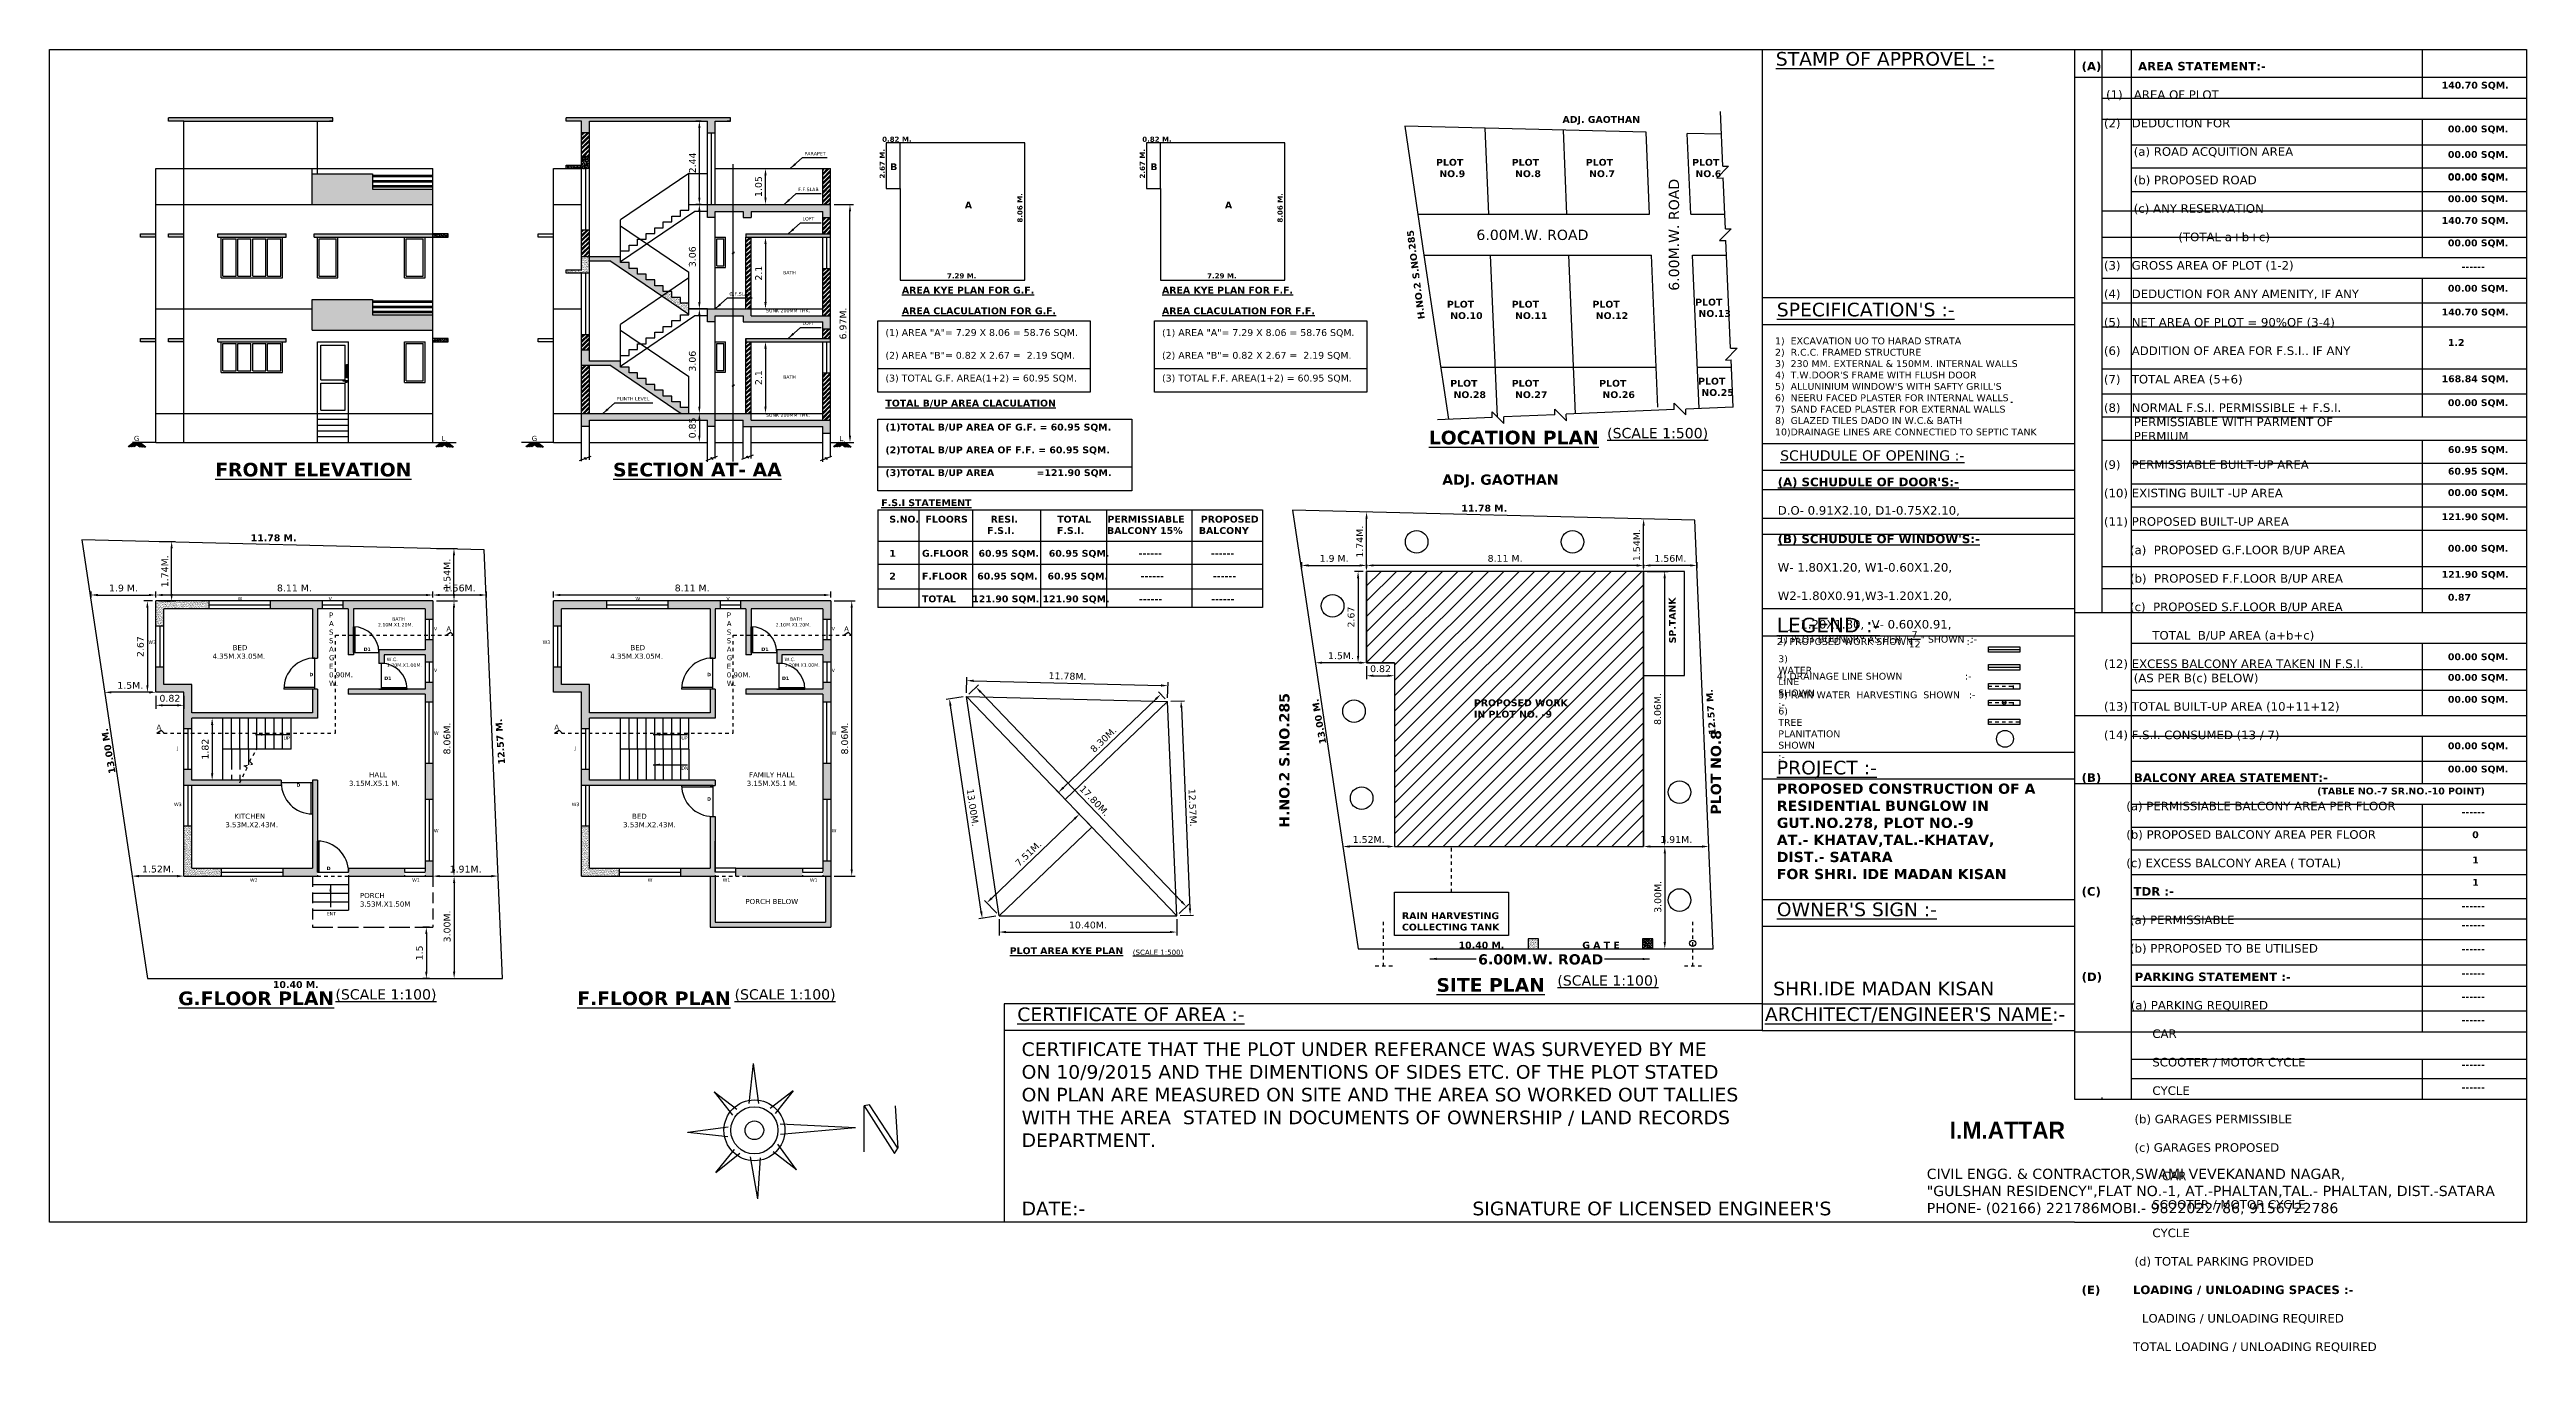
# Model space of a CAD drawing. Header units: millimetres. Extents: x 54.8 to 127.3, y 22.2 to 60.4.
import ezdxf

# ---------------------------------------------------------------- set-up
doc = ezdxf.new("R2010")
doc.units = ezdxf.units.MM
doc.header["$LTSCALE"] = 0.05
for name, pattern in [('ACAD_ISO02W100', [15, 12, -3]), ('ACAD_ISO03W100', [30, 12, -18]), ('DASHED2', [9.525, 6.35, -3.175])]:
    doc.linetypes.add(name, pattern=pattern)
doc.styles.get("Standard").update_dxf_attribs({"font": 'verdana.ttf', "height": 0.2})
doc.dimstyles.new('ISO-25', dxfattribs={"dimtxt": 0.001, "dimasz": 0.2, "dimexe": 0.1, "dimexo": 0.1, "dimgap": 0.1, "dimtad": 3, "dimdsep": 46, "dimtxsty": 'Standard', "dimcen": -0.09, "dimclrd": 256, "dimclrt": 256, "dimazin": 0, "dimtfac": 1, "dimtmove": 0, "dimatfit": 3, "dimfxl": 1, "dimtolj": 1, "dimarcsym": 0})
pattern_1 = [(37.5, (-461.80121, 206.193137), (-0.0016000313, 0.0489413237), [0, -0.038608, 0, -0.04318, 0, -0.041275]), (7.5, (-461.80121, 206.19314), (0.044952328, 0.07168251), [0, -0.020828, 0, -0.034798, 0, -0.013335]), (327.5, (-461.832453, 206.193137), (0.079099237, 0.0001437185), [0, -0.0127, 0, -0.04572, 0, -0.05969]), (317.5, (-461.83245, 206.19314), (0.076355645, 0.022292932), [0, -0.00635, 0, -0.029972, 0, -0.03429])]
pattern_2 = [(37.5, (-461.80121, 206.193137), (-0.0016000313, 0.0489413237), [0, -0.038608, 0, -0.04318, 0, -0.041275]), (7.5, (-461.80121, 206.19314), (0.044952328, 0.07168251), [0, -0.020828, 0, -0.034798, 0, -0.013335]), (327.5, (-461.832453, 206.193137), (0.079099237, 0.0001437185), [0, -0.0127, 0, -0.04572, 0, -0.05969]), (317.5, (-461.83245, 206.19314), (0.076355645, 0.022292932), [0, -0.00635, 0, -0.029972, 0, -0.03429])]
pattern_3 = [(37.5, (-462.1822, 206.193137), (-0.0016000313, 0.0489413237), [0, -0.038608, 0, -0.04318, 0, -0.041275]), (7.5, (-462.1822, 206.19314), (0.044952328, 0.07168251), [0, -0.020828, 0, -0.034798, 0, -0.013335]), (327.5, (-462.213443, 206.193137), (0.079099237, 0.0001437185), [0, -0.0127, 0, -0.04572, 0, -0.05969]), (317.5, (-462.21344, 206.19314), (0.076355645, 0.022292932), [0, -0.00635, 0, -0.029972, 0, -0.03429])]
pattern_4 = [(45, (-462.1822, 206.19314), (-0.067351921, 0.067351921), []), (45, (-462.1373, 206.19314), (-0.067351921, 0.067351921), [])]
pattern_5 = [(37.5, (-461.80121, 209.873137), (-0.0016000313, 0.0489413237), [0, -0.038608, 0, -0.04318, 0, -0.041275]), (7.5, (-461.80121, 209.87314), (0.044952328, 0.07168251), [0, -0.020828, 0, -0.034798, 0, -0.013335]), (327.5, (-461.832453, 209.873137), (0.079099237, 0.0001437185), [0, -0.0127, 0, -0.04572, 0, -0.05969]), (317.5, (-461.83245, 209.87314), (0.076355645, 0.022292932), [0, -0.00635, 0, -0.029972, 0, -0.03429])]
pattern_6 = [(37.5, (-462.1822, 205.820484), (-0.0016000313, 0.0489413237), [0, -0.038608, 0, -0.04318, 0, -0.041275]), (7.5, (-462.1822, 205.820484), (0.044952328, 0.07168251), [0, -0.020828, 0, -0.034798, 0, -0.013335]), (327.5, (-462.213443, 205.820484), (0.079099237, 0.0001437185), [0, -0.0127, 0, -0.04572, 0, -0.05969]), (317.5, (-462.21344, 205.820484), (0.076355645, 0.022292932), [0, -0.00635, 0, -0.029972, 0, -0.03429])]
pattern_7 = [(37.5, (1.190624, 0.160036), (-0.001600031, 0.048941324), [0, -0.038608, 0, -0.04318, 0, -0.041275]), (7.5, (1.190624, 0.160036), (0.04495233, 0.07168251), [0, -0.020828, 0, -0.034798, 0, -0.013335]), (327.5, (1.159382, 0.160036), (0.079099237, 0.000143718), [0, -0.0127, 0, -0.04572, 0, -0.05969]), (317.5, (1.15938, 0.160036), (0.076355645, 0.022292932), [0, -0.00635, 0, -0.029972, 0, -0.03429])]

# ---------------------------------------------------------------- blocks, each defined once
blk = doc.blocks.new('*D21')
at = {"color": 0, "lineweight": -2, "ltscale": 0.05, "transparency": 16777216}
for p, q in [((66.095, 45.789), (66.711, 45.789)), ((66.095, 44.252), (66.711, 44.252))]:
    blk.add_line(p, q, dxfattribs=at)
at = {"lineweight": -2, "ltscale": 0.05, "transparency": 16777216}
blk.add_line((66.611, 44.452), (66.611, 45.589), dxfattribs=at)
at = {"ltscale": 0.05, "transparency": 16777216}
for points in [[(66.578, 45.589), (66.645, 45.589), (66.611, 45.789)], [(66.578, 44.452), (66.645, 44.452), (66.611, 44.252)]]:
    blk.add_solid(points, dxfattribs=at)
at = {"layer": 'Defpoints', "color": 0, "ltscale": 0.05, "transparency": 16777216}
for p in [(65.995, 45.789), (66.611, 45.789), (65.995, 44.252)]:
    blk.add_point(p, dxfattribs=at)
at = {"ltscale": 0.05, "transparency": 16777216, "insert": (66.409, 45.02), "char_height": 0.2, "attachment_point": 5, "rotation": 90}
blk.add_mtext('\\A1;1.54M.', dxfattribs=at)
blk = doc.blocks.new('*D22')
at = {"color": 0, "lineweight": -2, "ltscale": 0.05, "transparency": 16777216}
for p, q in [((66.095, 44.252), (66.711, 44.252)), ((66.095, 36.194), (66.711, 36.194))]:
    blk.add_line(p, q, dxfattribs=at)
at = {"lineweight": -2, "ltscale": 0.05, "transparency": 16777216}
blk.add_line((66.611, 36.394), (66.611, 44.052), dxfattribs=at)
at = {"ltscale": 0.05, "transparency": 16777216}
for points in [[(66.578, 44.052), (66.645, 44.052), (66.611, 44.252)], [(66.578, 36.394), (66.645, 36.394), (66.611, 36.194)]]:
    blk.add_solid(points, dxfattribs=at)
at = {"layer": 'Defpoints', "color": 0, "ltscale": 0.05, "transparency": 16777216}
for p in [(65.995, 44.252), (66.611, 44.252), (65.995, 36.194)]:
    blk.add_point(p, dxfattribs=at)
at = {"ltscale": 0.05, "transparency": 16777216, "insert": (66.407, 40.223), "char_height": 0.2, "attachment_point": 5, "rotation": 90}
blk.add_mtext('\\A1;8.06M.', dxfattribs=at)
blk = doc.blocks.new('*D23')
at = {"color": 0, "lineweight": -2, "ltscale": 0.05, "transparency": 16777216}
for p, q in [((66.095, 36.194), (66.716, 36.194)), ((66.095, 33.194), (66.716, 33.194))]:
    blk.add_line(p, q, dxfattribs=at)
at = {"lineweight": -2, "ltscale": 0.05, "transparency": 16777216}
blk.add_line((66.616, 35.994), (66.616, 33.394), dxfattribs=at)
at = {"ltscale": 0.05, "transparency": 16777216}
for points in [[(66.582, 35.994), (66.649, 35.994), (66.616, 36.194)], [(66.582, 33.394), (66.649, 33.394), (66.616, 33.194)]]:
    blk.add_solid(points, dxfattribs=at)
at = {"layer": 'Defpoints', "color": 0, "ltscale": 0.05, "transparency": 16777216}
for p in [(65.995, 36.194), (65.995, 33.194), (66.616, 33.194)]:
    blk.add_point(p, dxfattribs=at)
at = {"ltscale": 0.05, "transparency": 16777216, "insert": (66.411, 34.719), "char_height": 0.2, "attachment_point": 5, "rotation": 90}
blk.add_mtext('\\A1;3.00M.', dxfattribs=at)
blk = doc.blocks.new('*D24')
at = {"color": 0, "lineweight": -2, "ltscale": 0.05, "transparency": 16777216}
for p, q in [((55.984, 44.352), (55.984, 44.527)), ((57.883, 44.352), (57.883, 44.527))]:
    blk.add_line(p, q, dxfattribs=at)
at = {"lineweight": -2, "ltscale": 0.05, "transparency": 16777216}
blk.add_line((56.184, 44.427), (57.683, 44.427), dxfattribs=at)
at = {"ltscale": 0.05, "transparency": 16777216}
for points in [[(56.184, 44.46), (56.184, 44.393), (55.984, 44.427)], [(57.683, 44.46), (57.683, 44.393), (57.883, 44.427)]]:
    blk.add_solid(points, dxfattribs=at)
at = {"layer": 'Defpoints', "color": 0, "ltscale": 0.05, "transparency": 16777216}
for p in [(55.984, 44.252), (57.883, 44.427), (57.883, 44.252)]:
    blk.add_point(p, dxfattribs=at)
at = {"ltscale": 0.05, "transparency": 16777216, "insert": (56.934, 44.63), "char_height": 0.2, "attachment_point": 5}
blk.add_mtext('\\A1;1.9 M.', dxfattribs=at)
blk = doc.blocks.new('*D25')
at = {"color": 0, "lineweight": -2, "ltscale": 0.05, "transparency": 16777216}
for p, q in [((57.883, 44.352), (57.883, 44.527)), ((65.995, 44.352), (65.995, 44.527))]:
    blk.add_line(p, q, dxfattribs=at)
at = {"lineweight": -2, "ltscale": 0.05, "transparency": 16777216}
blk.add_line((65.795, 44.427), (58.083, 44.427), dxfattribs=at)
at = {"ltscale": 0.05, "transparency": 16777216}
for points in [[(58.083, 44.46), (58.083, 44.393), (57.883, 44.427)], [(65.795, 44.46), (65.795, 44.393), (65.995, 44.427)]]:
    blk.add_solid(points, dxfattribs=at)
at = {"layer": 'Defpoints', "color": 0, "ltscale": 0.05, "transparency": 16777216}
for p in [(57.883, 44.427), (57.883, 44.252), (65.995, 44.252)]:
    blk.add_point(p, dxfattribs=at)
at = {"ltscale": 0.05, "transparency": 16777216, "insert": (61.939, 44.631), "char_height": 0.2, "attachment_point": 5}
blk.add_mtext('\\A1;8.11 M.', dxfattribs=at)
blk = doc.blocks.new('*D26')
at = {"color": 0, "lineweight": -2, "ltscale": 0.05, "transparency": 16777216}
for p, q in [((65.995, 44.352), (65.995, 44.527)), ((67.559, 44.352), (67.559, 44.527))]:
    blk.add_line(p, q, dxfattribs=at)
at = {"lineweight": -2, "ltscale": 0.05, "transparency": 16777216}
blk.add_line((67.359, 44.427), (66.195, 44.427), dxfattribs=at)
at = {"ltscale": 0.05, "transparency": 16777216}
for points in [[(66.195, 44.46), (66.195, 44.393), (65.995, 44.427)], [(67.359, 44.46), (67.359, 44.393), (67.559, 44.427)]]:
    blk.add_solid(points, dxfattribs=at)
at = {"layer": 'Defpoints', "color": 0, "ltscale": 0.05, "transparency": 16777216}
for p in [(65.995, 44.427), (65.995, 44.252), (67.559, 44.252)]:
    blk.add_point(p, dxfattribs=at)
at = {"ltscale": 0.05, "transparency": 16777216, "insert": (66.777, 44.63), "char_height": 0.2, "attachment_point": 5}
blk.add_mtext('\\A1;1.56M.', dxfattribs=at)
blk = doc.blocks.new('*D27')
at = {"lineweight": -2, "ltscale": 0.05, "transparency": 16777216}
blk.add_line((58.503, 36.194), (57.386, 36.194), dxfattribs=at)
at = {"ltscale": 0.05, "transparency": 16777216}
for points in [[(57.386, 36.227), (57.386, 36.16), (57.186, 36.194)], [(58.503, 36.227), (58.503, 36.16), (58.703, 36.194)]]:
    blk.add_solid(points, dxfattribs=at)
at = {"layer": 'Defpoints', "color": 0, "ltscale": 0.05, "transparency": 16777216}
for p in [(57.186, 36.194), (57.186, 36.194), (58.703, 36.194)]:
    blk.add_point(p, dxfattribs=at)
at = {"ltscale": 0.05, "transparency": 16777216, "insert": (57.944, 36.398), "char_height": 0.2, "attachment_point": 5}
blk.add_mtext('\\A1;1.52M.', dxfattribs=at)
blk = doc.blocks.new('*D28')
at = {"lineweight": -2, "ltscale": 0.05, "transparency": 16777216}
blk.add_line((66.195, 36.194), (67.705, 36.194), dxfattribs=at)
at = {"ltscale": 0.05, "transparency": 16777216}
for points in [[(66.195, 36.227), (66.195, 36.16), (65.995, 36.194)], [(67.705, 36.227), (67.705, 36.16), (67.905, 36.194)]]:
    blk.add_solid(points, dxfattribs=at)
at = {"layer": 'Defpoints', "color": 0, "ltscale": 0.05, "transparency": 16777216}
for p in [(65.995, 36.194), (67.905, 36.194), (67.905, 36.194)]:
    blk.add_point(p, dxfattribs=at)
at = {"ltscale": 0.05, "transparency": 16777216, "insert": (66.95, 36.397), "char_height": 0.2, "attachment_point": 5}
blk.add_mtext('\\A1;1.91M.', dxfattribs=at)
blk = doc.blocks.new('*D29')
at = {"lineweight": -2, "ltscale": 0.05, "transparency": 16777216}
blk.add_line((57.683, 41.577), (56.583, 41.577), dxfattribs=at)
at = {"ltscale": 0.05, "transparency": 16777216}
for points in [[(56.583, 41.61), (56.583, 41.543), (56.383, 41.577)], [(57.683, 41.61), (57.683, 41.543), (57.883, 41.577)]]:
    blk.add_solid(points, dxfattribs=at)
at = {"layer": 'Defpoints', "color": 0, "ltscale": 0.05, "transparency": 16777216}
for p in [(56.383, 41.577), (56.383, 41.577), (57.883, 41.577)]:
    blk.add_point(p, dxfattribs=at)
at = {"ltscale": 0.05, "transparency": 16777216, "insert": (57.133, 41.779), "char_height": 0.2, "attachment_point": 5}
blk.add_mtext('\\A1;1.5M.', dxfattribs=at)
blk = doc.blocks.new('*D30')
at = {"color": 0, "lineweight": -2, "ltscale": 0.05, "transparency": 16777216}
for p, q in [((57.983, 45.993), (58.444, 45.993)), ((57.983, 44.252), (58.444, 44.252))]:
    blk.add_line(p, q, dxfattribs=at)
at = {"lineweight": -2, "ltscale": 0.05, "transparency": 16777216}
blk.add_line((58.344, 44.452), (58.344, 45.793), dxfattribs=at)
at = {"ltscale": 0.05, "transparency": 16777216}
for points in [[(58.311, 45.793), (58.377, 45.793), (58.344, 45.993)], [(58.311, 44.452), (58.377, 44.452), (58.344, 44.252)]]:
    blk.add_solid(points, dxfattribs=at)
at = {"layer": 'Defpoints', "color": 0, "ltscale": 0.05, "transparency": 16777216}
for p in [(57.883, 45.993), (58.344, 45.993), (57.883, 44.252)]:
    blk.add_point(p, dxfattribs=at)
at = {"ltscale": 0.05, "transparency": 16777216, "insert": (58.144, 45.122), "char_height": 0.2, "attachment_point": 5, "rotation": 90}
blk.add_mtext('\\A1;1.74M.', dxfattribs=at)
blk = doc.blocks.new('*D31')
at = {"color": 0, "lineweight": -2, "ltscale": 0.05, "transparency": 16777216}
for p, q in [((77.741, 44.252), (78.357, 44.252)), ((77.741, 36.194), (78.357, 36.194))]:
    blk.add_line(p, q, dxfattribs=at)
at = {"lineweight": -2, "ltscale": 0.05, "transparency": 16777216}
blk.add_line((78.257, 36.394), (78.257, 44.052), dxfattribs=at)
at = {"ltscale": 0.05, "transparency": 16777216}
for points in [[(78.224, 44.052), (78.29, 44.052), (78.257, 44.252)], [(78.224, 36.394), (78.29, 36.394), (78.257, 36.194)]]:
    blk.add_solid(points, dxfattribs=at)
at = {"layer": 'Defpoints', "color": 0, "ltscale": 0.05, "transparency": 16777216}
for p in [(77.641, 44.252), (78.257, 44.252), (77.641, 36.194)]:
    blk.add_point(p, dxfattribs=at)
at = {"ltscale": 0.05, "transparency": 16777216, "insert": (78.052, 40.223), "char_height": 0.2, "attachment_point": 5, "rotation": 90}
blk.add_mtext('\\A1;8.06M.', dxfattribs=at)
blk = doc.blocks.new('*D32')
at = {"color": 0, "lineweight": -2, "ltscale": 0.05, "transparency": 16777216}
for p, q in [((69.529, 44.352), (69.529, 44.527)), ((77.641, 44.352), (77.641, 44.527))]:
    blk.add_line(p, q, dxfattribs=at)
at = {"lineweight": -2, "ltscale": 0.05, "transparency": 16777216}
blk.add_line((77.441, 44.427), (69.729, 44.427), dxfattribs=at)
at = {"ltscale": 0.05, "transparency": 16777216}
for points in [[(69.729, 44.46), (69.729, 44.393), (69.529, 44.427)], [(77.441, 44.46), (77.441, 44.393), (77.641, 44.427)]]:
    blk.add_solid(points, dxfattribs=at)
at = {"layer": 'Defpoints', "color": 0, "ltscale": 0.05, "transparency": 16777216}
for p in [(69.529, 44.427), (69.529, 44.252), (77.641, 44.252)]:
    blk.add_point(p, dxfattribs=at)
at = {"ltscale": 0.05, "transparency": 16777216, "insert": (73.585, 44.631), "char_height": 0.2, "attachment_point": 5}
blk.add_mtext('\\A1;8.11 M.', dxfattribs=at)
blk = doc.blocks.new('*D33')
at = {"color": 0, "lineweight": -2, "ltscale": 0.05, "transparency": 16777216}
for p, q in [((75.261, 54.905), (75.832, 54.905)), ((75.261, 52.805), (75.832, 52.805))]:
    blk.add_line(p, q, dxfattribs=at)
at = {"lineweight": -2, "ltscale": 0.05, "transparency": 16777216}
blk.add_line((75.732, 54.705), (75.732, 53.005), dxfattribs=at)
at = {"ltscale": 0.05, "transparency": 16777216}
for points in [[(75.699, 54.705), (75.765, 54.705), (75.732, 54.905)], [(75.699, 53.005), (75.765, 53.005), (75.732, 52.805)]]:
    blk.add_solid(points, dxfattribs=at)
at = {"layer": 'Defpoints', "color": 0, "ltscale": 0.05, "transparency": 16777216}
for p in [(75.161, 54.905), (75.161, 52.805), (75.732, 52.805)]:
    blk.add_point(p, dxfattribs=at)
at = {"ltscale": 0.05, "transparency": 16777216, "insert": (75.53, 53.855), "char_height": 0.2, "attachment_point": 5, "rotation": 90}
blk.add_mtext('\\A1;2.1', dxfattribs=at)
blk = doc.blocks.new('*D34')
at = {"color": 0, "lineweight": -2, "ltscale": 0.05, "transparency": 16777216}
for p, q in [((75.059, 56.915), (75.832, 56.915)), ((75.059, 55.865), (75.832, 55.865))]:
    blk.add_line(p, q, dxfattribs=at)
at = {"lineweight": -2, "ltscale": 0.05, "transparency": 16777216}
blk.add_line((75.732, 56.065), (75.732, 56.715), dxfattribs=at)
at = {"ltscale": 0.05, "transparency": 16777216}
for points in [[(75.699, 56.715), (75.765, 56.715), (75.732, 56.915)], [(75.699, 56.065), (75.765, 56.065), (75.732, 55.865)]]:
    blk.add_solid(points, dxfattribs=at)
at = {"layer": 'Defpoints', "color": 0, "ltscale": 0.05, "transparency": 16777216}
for p in [(74.959, 56.915), (75.732, 56.915), (74.959, 55.865)]:
    blk.add_point(p, dxfattribs=at)
at = {"ltscale": 0.05, "transparency": 16777216, "insert": (75.528, 56.39), "char_height": 0.2, "attachment_point": 5, "rotation": 90}
blk.add_mtext('\\A1;1.05', dxfattribs=at)
blk = doc.blocks.new('*D35')
at = {"color": 0, "lineweight": -2, "ltscale": 0.05, "transparency": 16777216}
for p, q in [((73.844, 58.305), (73.696, 58.305)), ((73.844, 55.865), (73.696, 55.865))]:
    blk.add_line(p, q, dxfattribs=at)
at = {"lineweight": -2, "ltscale": 0.05, "transparency": 16777216}
blk.add_line((73.796, 56.065), (73.796, 58.105), dxfattribs=at)
at = {"ltscale": 0.05, "transparency": 16777216}
for points in [[(73.762, 58.105), (73.829, 58.105), (73.796, 58.305)], [(73.762, 56.065), (73.829, 56.065), (73.796, 55.865)]]:
    blk.add_solid(points, dxfattribs=at)
at = {"layer": 'Defpoints', "color": 0, "ltscale": 0.05, "transparency": 16777216}
for p in [(73.796, 58.305), (73.944, 58.305), (73.944, 55.865)]:
    blk.add_point(p, dxfattribs=at)
at = {"ltscale": 0.05, "transparency": 16777216, "insert": (73.594, 57.085), "char_height": 0.2, "attachment_point": 5, "rotation": 90}
blk.add_mtext('\\A1;2.44', dxfattribs=at)
blk = doc.blocks.new('*D36')
at = {"lineweight": -2, "ltscale": 0.05, "transparency": 16777216}
blk.add_line((73.796, 55.665), (73.796, 53.005), dxfattribs=at)
at = {"ltscale": 0.05, "transparency": 16777216}
for points in [[(73.762, 55.665), (73.829, 55.665), (73.796, 55.865)], [(73.762, 53.005), (73.829, 53.005), (73.796, 52.805)]]:
    blk.add_solid(points, dxfattribs=at)
at = {"layer": 'Defpoints', "color": 0, "ltscale": 0.05, "transparency": 16777216}
for p in [(73.796, 55.865), (73.796, 52.805), (73.796, 52.805)]:
    blk.add_point(p, dxfattribs=at)
at = {"ltscale": 0.05, "transparency": 16777216, "insert": (73.592, 54.335), "char_height": 0.2, "attachment_point": 5, "rotation": 90}
blk.add_mtext('\\A1;3.06', dxfattribs=at)
blk = doc.blocks.new('*D37')
at = {"lineweight": -2, "ltscale": 0.05, "transparency": 16777216}
blk.add_line((73.796, 52.605), (73.796, 49.945), dxfattribs=at)
at = {"ltscale": 0.05, "transparency": 16777216}
for points in [[(73.762, 52.605), (73.829, 52.605), (73.796, 52.805)], [(73.762, 49.945), (73.829, 49.945), (73.796, 49.745)]]:
    blk.add_solid(points, dxfattribs=at)
at = {"layer": 'Defpoints', "color": 0, "ltscale": 0.05, "transparency": 16777216}
for p in [(73.796, 52.805), (73.796, 49.745), (73.796, 49.745)]:
    blk.add_point(p, dxfattribs=at)
at = {"ltscale": 0.05, "transparency": 16777216, "insert": (73.592, 51.275), "char_height": 0.2, "attachment_point": 5, "rotation": 90}
blk.add_mtext('\\A1;3.06', dxfattribs=at)
blk = doc.blocks.new('*D38')
at = {"lineweight": -2, "ltscale": 0.05, "transparency": 16777216}
blk.add_line((73.796, 49.545), (73.796, 49.095), dxfattribs=at)
at = {"ltscale": 0.05, "transparency": 16777216}
for points in [[(73.762, 49.545), (73.829, 49.545), (73.796, 49.745)], [(73.762, 49.095), (73.829, 49.095), (73.796, 48.895)]]:
    blk.add_solid(points, dxfattribs=at)
at = {"layer": 'Defpoints', "color": 0, "ltscale": 0.05, "transparency": 16777216}
for p in [(73.796, 49.745), (73.796, 48.895), (73.796, 48.895)]:
    blk.add_point(p, dxfattribs=at)
at = {"ltscale": 0.05, "transparency": 16777216, "insert": (73.591, 49.32), "char_height": 0.2, "attachment_point": 5, "rotation": 90}
blk.add_mtext('\\A1;0.85', dxfattribs=at)
blk = doc.blocks.new('*D39')
at = {"color": 0, "lineweight": -2, "ltscale": 0.05, "transparency": 16777216}
for p, q in [((75.261, 51.845), (75.832, 51.845)), ((75.261, 49.745), (75.832, 49.745))]:
    blk.add_line(p, q, dxfattribs=at)
at = {"lineweight": -2, "ltscale": 0.05, "transparency": 16777216}
blk.add_line((75.732, 51.645), (75.732, 49.945), dxfattribs=at)
at = {"ltscale": 0.05, "transparency": 16777216}
for points in [[(75.699, 51.645), (75.765, 51.645), (75.732, 51.845)], [(75.699, 49.945), (75.765, 49.945), (75.732, 49.745)]]:
    blk.add_solid(points, dxfattribs=at)
at = {"layer": 'Defpoints', "color": 0, "ltscale": 0.05, "transparency": 16777216}
for p in [(75.161, 51.845), (75.161, 49.745), (75.732, 49.745)]:
    blk.add_point(p, dxfattribs=at)
at = {"ltscale": 0.05, "transparency": 16777216, "insert": (75.53, 50.795), "char_height": 0.2, "attachment_point": 5, "rotation": 90}
blk.add_mtext('\\A1;2.1', dxfattribs=at)
blk = doc.blocks.new('*D40')
at = {"color": 0, "lineweight": -2, "ltscale": 0.05, "transparency": 16777216}
for p, q in [((57.883, 41.477), (57.883, 41.096)), ((58.703, 41.477), (58.703, 41.096))]:
    blk.add_line(p, q, dxfattribs=at)
at = {"lineweight": -2, "ltscale": 0.05, "transparency": 16777216}
blk.add_line((58.083, 41.196), (58.503, 41.196), dxfattribs=at)
at = {"ltscale": 0.05, "transparency": 16777216}
for points in [[(58.083, 41.229), (58.083, 41.162), (57.883, 41.196)], [(58.503, 41.229), (58.503, 41.162), (58.703, 41.196)]]:
    blk.add_solid(points, dxfattribs=at)
at = {"layer": 'Defpoints', "color": 0, "ltscale": 0.05, "transparency": 16777216}
for p in [(57.883, 41.577), (58.703, 41.577), (58.703, 41.196)]:
    blk.add_point(p, dxfattribs=at)
at = {"ltscale": 0.05, "transparency": 16777216, "insert": (58.293, 41.4), "char_height": 0.2, "attachment_point": 5}
blk.add_mtext('\\A1;0.82', dxfattribs=at)
blk = doc.blocks.new('*D41')
at = {"color": 0, "lineweight": -2, "ltscale": 0.05, "transparency": 16777216}
for p, q in [((59.743, 40.822), (59.431, 40.822)), ((59.743, 39.002), (59.431, 39.002))]:
    blk.add_line(p, q, dxfattribs=at)
at = {"lineweight": -2, "ltscale": 0.05, "transparency": 16777216}
blk.add_line((59.531, 40.622), (59.531, 39.202), dxfattribs=at)
at = {"ltscale": 0.05, "transparency": 16777216}
for points in [[(59.498, 40.622), (59.565, 40.622), (59.531, 40.822)], [(59.498, 39.202), (59.565, 39.202), (59.531, 39.002)]]:
    blk.add_solid(points, dxfattribs=at)
at = {"layer": 'Defpoints', "color": 0, "ltscale": 0.05, "transparency": 16777216}
for p in [(59.843, 40.822), (59.531, 39.002), (59.843, 39.002)]:
    blk.add_point(p, dxfattribs=at)
at = {"ltscale": 0.05, "transparency": 16777216, "insert": (59.327, 39.912), "char_height": 0.2, "attachment_point": 5, "rotation": 90}
blk.add_mtext('\\A1;1.82', dxfattribs=at)
blk = doc.blocks.new('*D1')
at = {"color": 0, "lineweight": -2, "ltscale": 0.05, "transparency": 16777216}
for p, q in [((57.783, 44.252), (57.535, 44.252)), ((57.783, 41.577), (57.535, 41.577))]:
    blk.add_line(p, q, dxfattribs=at)
at = {"lineweight": -2, "ltscale": 0.05, "transparency": 16777216}
blk.add_line((57.635, 44.052), (57.635, 41.777), dxfattribs=at)
at = {"ltscale": 0.05, "transparency": 16777216}
for points in [[(57.602, 44.052), (57.668, 44.052), (57.635, 44.252)], [(57.602, 41.777), (57.668, 41.777), (57.635, 41.577)]]:
    blk.add_solid(points, dxfattribs=at)
at = {"layer": 'Defpoints', "color": 0, "ltscale": 0.05, "transparency": 16777216}
for p in [(57.883, 44.252), (57.635, 41.577), (57.883, 41.577)]:
    blk.add_point(p, dxfattribs=at)
at = {"ltscale": 0.05, "transparency": 16777216, "insert": (57.431, 42.914), "char_height": 0.2, "attachment_point": 5, "rotation": 90}
blk.add_mtext('\\A1;2.67', dxfattribs=at)
blk = doc.blocks.new('*D2')
at = {"lineweight": -2, "ltscale": 0.05, "transparency": 16777216}
blk.add_line((101.442, 45.318), (101.442, 46.456), dxfattribs=at)
at = {"ltscale": 0.05, "transparency": 16777216}
for points in [[(101.409, 46.456), (101.476, 46.456), (101.442, 46.656)], [(101.409, 45.318), (101.476, 45.318), (101.442, 45.118)]]:
    blk.add_solid(points, dxfattribs=at)
at = {"layer": 'Defpoints', "color": 0, "ltscale": 0.05, "transparency": 16777216}
for p in [(101.442, 46.656), (101.442, 46.656), (101.442, 45.118)]:
    blk.add_point(p, dxfattribs=at)
at = {"ltscale": 0.05, "transparency": 16777216, "insert": (101.24, 45.887), "char_height": 0.2, "attachment_point": 5, "rotation": 90}
blk.add_mtext('\\A1;1.54M.', dxfattribs=at)
blk = doc.blocks.new('*D3')
at = {"color": 0, "lineweight": -2, "ltscale": 0.05, "transparency": 16777216}
for p, q in [((101.542, 45.118), (102.159, 45.118)), ((101.542, 37.06), (102.159, 37.06))]:
    blk.add_line(p, q, dxfattribs=at)
at = {"lineweight": -2, "ltscale": 0.05, "transparency": 16777216}
blk.add_line((102.059, 37.26), (102.059, 44.918), dxfattribs=at)
at = {"ltscale": 0.05, "transparency": 16777216}
for points in [[(102.025, 44.918), (102.092, 44.918), (102.059, 45.118)], [(102.025, 37.26), (102.092, 37.26), (102.059, 37.06)]]:
    blk.add_solid(points, dxfattribs=at)
at = {"layer": 'Defpoints', "color": 0, "ltscale": 0.05, "transparency": 16777216}
for p in [(101.442, 45.118), (102.059, 45.118), (101.442, 37.06)]:
    blk.add_point(p, dxfattribs=at)
at = {"ltscale": 0.05, "transparency": 16777216, "insert": (101.854, 41.089), "char_height": 0.2, "attachment_point": 5, "rotation": 90}
blk.add_mtext('\\A1;8.06M.', dxfattribs=at)
blk = doc.blocks.new('*D4')
at = {"color": 0, "lineweight": -2, "ltscale": 0.05, "transparency": 16777216}
for p, q in [((101.542, 37.06), (102.163, 37.06)), ((101.542, 34.06), (102.163, 34.06))]:
    blk.add_line(p, q, dxfattribs=at)
at = {"lineweight": -2, "ltscale": 0.05, "transparency": 16777216}
blk.add_line((102.063, 36.86), (102.063, 34.26), dxfattribs=at)
at = {"ltscale": 0.05, "transparency": 16777216}
for points in [[(102.029, 36.86), (102.096, 36.86), (102.063, 37.06)], [(102.029, 34.26), (102.096, 34.26), (102.063, 34.06)]]:
    blk.add_solid(points, dxfattribs=at)
at = {"layer": 'Defpoints', "color": 0, "ltscale": 0.05, "transparency": 16777216}
for p in [(101.442, 37.06), (101.442, 34.06), (102.063, 34.06)]:
    blk.add_point(p, dxfattribs=at)
at = {"ltscale": 0.05, "transparency": 16777216, "insert": (101.859, 35.586), "char_height": 0.2, "attachment_point": 5, "rotation": 90}
blk.add_mtext('\\A1;3.00M.', dxfattribs=at)
blk = doc.blocks.new('*D5')
at = {"color": 0, "lineweight": -2, "ltscale": 0.05, "transparency": 16777216}
for p, q in [((91.432, 45.218), (91.432, 45.393)), ((93.33, 45.218), (93.33, 45.393))]:
    blk.add_line(p, q, dxfattribs=at)
at = {"lineweight": -2, "ltscale": 0.05, "transparency": 16777216}
blk.add_line((91.632, 45.293), (93.13, 45.293), dxfattribs=at)
at = {"ltscale": 0.05, "transparency": 16777216}
for points in [[(91.632, 45.326), (91.632, 45.26), (91.432, 45.293)], [(93.13, 45.326), (93.13, 45.26), (93.33, 45.293)]]:
    blk.add_solid(points, dxfattribs=at)
at = {"layer": 'Defpoints', "color": 0, "ltscale": 0.05, "transparency": 16777216}
for p in [(91.432, 45.118), (93.33, 45.293), (93.33, 45.118)]:
    blk.add_point(p, dxfattribs=at)
at = {"ltscale": 0.05, "transparency": 16777216, "insert": (92.381, 45.497), "char_height": 0.2, "attachment_point": 5}
blk.add_mtext('\\A1;1.9 M.', dxfattribs=at)
blk = doc.blocks.new('*D6')
at = {"color": 0, "lineweight": -2, "ltscale": 0.05, "transparency": 16777216}
for p, q in [((93.33, 45.218), (93.33, 45.393)), ((101.442, 45.218), (101.442, 45.393))]:
    blk.add_line(p, q, dxfattribs=at)
at = {"lineweight": -2, "ltscale": 0.05, "transparency": 16777216}
blk.add_line((101.242, 45.293), (93.53, 45.293), dxfattribs=at)
at = {"ltscale": 0.05, "transparency": 16777216}
for points in [[(93.53, 45.326), (93.53, 45.26), (93.33, 45.293)], [(101.242, 45.326), (101.242, 45.26), (101.442, 45.293)]]:
    blk.add_solid(points, dxfattribs=at)
at = {"layer": 'Defpoints', "color": 0, "ltscale": 0.05, "transparency": 16777216}
for p in [(93.33, 45.293), (93.33, 45.118), (101.442, 45.118)]:
    blk.add_point(p, dxfattribs=at)
at = {"ltscale": 0.05, "transparency": 16777216, "insert": (97.386, 45.498), "char_height": 0.2, "attachment_point": 5}
blk.add_mtext('\\A1;8.11 M.', dxfattribs=at)
blk = doc.blocks.new('*D7')
at = {"color": 0, "lineweight": -2, "ltscale": 0.05, "transparency": 16777216}
for p, q in [((101.442, 45.218), (101.442, 45.393)), ((103.007, 45.218), (103.007, 45.393))]:
    blk.add_line(p, q, dxfattribs=at)
at = {"lineweight": -2, "ltscale": 0.05, "transparency": 16777216}
blk.add_line((102.807, 45.293), (101.642, 45.293), dxfattribs=at)
at = {"ltscale": 0.05, "transparency": 16777216}
for points in [[(101.642, 45.326), (101.642, 45.26), (101.442, 45.293)], [(102.807, 45.326), (102.807, 45.26), (103.007, 45.293)]]:
    blk.add_solid(points, dxfattribs=at)
at = {"layer": 'Defpoints', "color": 0, "ltscale": 0.05, "transparency": 16777216}
for p in [(101.442, 45.293), (101.442, 45.118), (103.007, 45.118)]:
    blk.add_point(p, dxfattribs=at)
at = {"ltscale": 0.05, "transparency": 16777216, "insert": (102.225, 45.497), "char_height": 0.2, "attachment_point": 5}
blk.add_mtext('\\A1;1.56M.', dxfattribs=at)
blk = doc.blocks.new('*D8')
at = {"lineweight": -2, "ltscale": 0.05, "transparency": 16777216}
blk.add_line((93.95, 37.06), (92.833, 37.06), dxfattribs=at)
at = {"ltscale": 0.05, "transparency": 16777216}
for points in [[(92.833, 37.093), (92.833, 37.027), (92.633, 37.06)], [(93.95, 37.093), (93.95, 37.027), (94.15, 37.06)]]:
    blk.add_solid(points, dxfattribs=at)
at = {"layer": 'Defpoints', "color": 0, "ltscale": 0.05, "transparency": 16777216}
for p in [(92.633, 37.06), (92.633, 37.06), (94.15, 37.06)]:
    blk.add_point(p, dxfattribs=at)
at = {"ltscale": 0.05, "transparency": 16777216, "insert": (93.392, 37.264), "char_height": 0.2, "attachment_point": 5}
blk.add_mtext('\\A1;1.52M.', dxfattribs=at)
blk = doc.blocks.new('*D9')
at = {"lineweight": -2, "ltscale": 0.05, "transparency": 16777216}
blk.add_line((101.642, 37.06), (103.152, 37.06), dxfattribs=at)
at = {"ltscale": 0.05, "transparency": 16777216}
for points in [[(101.642, 37.093), (101.642, 37.027), (101.442, 37.06)], [(103.152, 37.093), (103.152, 37.027), (103.352, 37.06)]]:
    blk.add_solid(points, dxfattribs=at)
at = {"layer": 'Defpoints', "color": 0, "ltscale": 0.05, "transparency": 16777216}
for p in [(101.442, 37.06), (103.352, 37.06), (103.352, 37.06)]:
    blk.add_point(p, dxfattribs=at)
at = {"ltscale": 0.05, "transparency": 16777216, "insert": (102.397, 37.264), "char_height": 0.2, "attachment_point": 5}
blk.add_mtext('\\A1;1.91M.', dxfattribs=at)
blk = doc.blocks.new('*D10')
at = {"lineweight": -2, "ltscale": 0.05, "transparency": 16777216}
blk.add_line((93.13, 42.443), (92.03, 42.443), dxfattribs=at)
at = {"ltscale": 0.05, "transparency": 16777216}
for points in [[(92.03, 42.477), (92.03, 42.41), (91.83, 42.443)], [(93.13, 42.477), (93.13, 42.41), (93.33, 42.443)]]:
    blk.add_solid(points, dxfattribs=at)
at = {"layer": 'Defpoints', "color": 0, "ltscale": 0.05, "transparency": 16777216}
for p in [(91.83, 42.443), (91.83, 42.443), (93.33, 42.443)]:
    blk.add_point(p, dxfattribs=at)
at = {"ltscale": 0.05, "transparency": 16777216, "insert": (92.58, 42.646), "char_height": 0.2, "attachment_point": 5}
blk.add_mtext('\\A1;1.5M.', dxfattribs=at)
blk = doc.blocks.new('*D11')
at = {"lineweight": -2, "ltscale": 0.05, "transparency": 16777216}
blk.add_line((93.33, 45.318), (93.33, 46.659), dxfattribs=at)
at = {"ltscale": 0.05, "transparency": 16777216}
for points in [[(93.297, 46.659), (93.364, 46.659), (93.33, 46.859)], [(93.297, 45.318), (93.364, 45.318), (93.33, 45.118)]]:
    blk.add_solid(points, dxfattribs=at)
at = {"layer": 'Defpoints', "color": 0, "ltscale": 0.05, "transparency": 16777216}
for p in [(93.33, 46.859), (93.33, 46.859), (93.33, 45.118)]:
    blk.add_point(p, dxfattribs=at)
at = {"ltscale": 0.05, "transparency": 16777216, "insert": (93.13, 45.989), "char_height": 0.2, "attachment_point": 5, "rotation": 90}
blk.add_mtext('\\A1;1.74M.', dxfattribs=at)
blk = doc.blocks.new('*D12')
at = {"color": 0, "lineweight": -2, "ltscale": 0.05, "transparency": 16777216}
for p, q in [((93.33, 42.343), (93.33, 41.962)), ((94.15, 42.343), (94.15, 41.962))]:
    blk.add_line(p, q, dxfattribs=at)
at = {"lineweight": -2, "ltscale": 0.05, "transparency": 16777216}
blk.add_line((93.53, 42.062), (93.95, 42.062), dxfattribs=at)
at = {"ltscale": 0.05, "transparency": 16777216}
for points in [[(93.53, 42.096), (93.53, 42.029), (93.33, 42.062)], [(93.95, 42.096), (93.95, 42.029), (94.15, 42.062)]]:
    blk.add_solid(points, dxfattribs=at)
at = {"layer": 'Defpoints', "color": 0, "ltscale": 0.05, "transparency": 16777216}
for p in [(93.33, 42.443), (94.15, 42.443), (94.15, 42.062)]:
    blk.add_point(p, dxfattribs=at)
at = {"ltscale": 0.05, "transparency": 16777216, "insert": (93.74, 42.267), "char_height": 0.2, "attachment_point": 5}
blk.add_mtext('\\A1;0.82', dxfattribs=at)
blk = doc.blocks.new('*D13')
at = {"color": 0, "lineweight": -2, "ltscale": 0.05, "transparency": 16777216}
for p, q in [((93.23, 45.118), (92.982, 45.118)), ((93.23, 42.443), (92.982, 42.443))]:
    blk.add_line(p, q, dxfattribs=at)
at = {"lineweight": -2, "ltscale": 0.05, "transparency": 16777216}
blk.add_line((93.082, 44.918), (93.082, 42.643), dxfattribs=at)
at = {"ltscale": 0.05, "transparency": 16777216}
for points in [[(93.049, 44.918), (93.116, 44.918), (93.082, 45.118)], [(93.049, 42.643), (93.116, 42.643), (93.082, 42.443)]]:
    blk.add_solid(points, dxfattribs=at)
at = {"layer": 'Defpoints', "color": 0, "ltscale": 0.05, "transparency": 16777216}
for p in [(93.33, 45.118), (93.082, 42.443), (93.33, 42.443)]:
    blk.add_point(p, dxfattribs=at)
at = {"ltscale": 0.05, "transparency": 16777216, "insert": (92.878, 43.781), "char_height": 0.2, "attachment_point": 5, "rotation": 90}
blk.add_mtext('\\A1;2.67', dxfattribs=at)
blk = doc.blocks.new('*D14')
at = {"color": 0, "lineweight": -2, "ltscale": 0.05, "transparency": 16777216}
for p, q in [((81.686, 41.527), (81.967, 41.796)), ((87.845, 35.101), (88.125, 35.37))]:
    blk.add_line(p, q, dxfattribs=at)
at = {"lineweight": -2, "ltscale": 0.05, "transparency": 16777216}
blk.add_line((82.033, 41.583), (87.915, 35.445), dxfattribs=at)
at = {"ltscale": 0.05, "transparency": 16777216}
for points in [[(82.057, 41.606), (82.009, 41.56), (81.895, 41.727)], [(87.939, 35.468), (87.891, 35.422), (88.053, 35.301)]]:
    blk.add_solid(points, dxfattribs=at)
at = {"layer": 'Defpoints', "color": 0, "ltscale": 0.05, "transparency": 16777216}
for p in [(81.614, 41.458), (87.772, 35.032), (88.053, 35.301)]:
    blk.add_point(p, dxfattribs=at)
at = {"ltscale": 0.05, "transparency": 16777216, "insert": (85.122, 38.655), "char_height": 0.2, "attachment_point": 5, "rotation": 313.77977}
blk.add_mtext('\\A1;        17.80M.', dxfattribs=at)
blk = doc.blocks.new('*D15')
at = {"lineweight": -2, "ltscale": 0.05, "transparency": 16777216}
blk.add_line((87.16, 41.379), (84.453, 38.785), dxfattribs=at)
at = {"color": 0, "lineweight": -2, "ltscale": 0.05, "transparency": 16777216}
for p, q in [((87.434, 41.383), (87.236, 41.59)), ((84.438, 38.511), (84.239, 38.719))]:
    blk.add_line(p, q, dxfattribs=at)
at = {"ltscale": 0.05, "transparency": 16777216}
for points in [[(87.137, 41.403), (87.183, 41.355), (87.305, 41.518)], [(84.43, 38.809), (84.476, 38.761), (84.308, 38.646)]]:
    blk.add_solid(points, dxfattribs=at)
at = {"layer": 'Defpoints', "color": 0, "ltscale": 0.05, "transparency": 16777216}
for p in [(87.503, 41.311), (84.308, 38.646), (84.507, 38.439)]:
    blk.add_point(p, dxfattribs=at)
at = {"ltscale": 0.05, "transparency": 16777216, "insert": (85.626, 40.192), "char_height": 0.2, "attachment_point": 5, "rotation": 43.77977}
blk.add_mtext('\\A1;8.30M.', dxfattribs=at)
blk = doc.blocks.new('*D16')
at = {"lineweight": -2, "ltscale": 0.05, "transparency": 16777216}
blk.add_line((84.777, 37.869), (82.355, 35.548), dxfattribs=at)
at = {"color": 0, "lineweight": -2, "ltscale": 0.05, "transparency": 16777216}
for p, q in [((85.214, 37.701), (84.852, 38.079)), ((82.503, 35.104), (82.141, 35.482))]:
    blk.add_line(p, q, dxfattribs=at)
at = {"ltscale": 0.05, "transparency": 16777216}
for points in [[(84.754, 37.893), (84.8, 37.845), (84.921, 38.007)], [(82.332, 35.572), (82.378, 35.524), (82.21, 35.409)]]:
    blk.add_solid(points, dxfattribs=at)
at = {"layer": 'Defpoints', "color": 0, "ltscale": 0.05, "transparency": 16777216}
for p in [(85.283, 37.629), (82.21, 35.409), (82.572, 35.032)]:
    blk.add_point(p, dxfattribs=at)
at = {"ltscale": 0.05, "transparency": 16777216, "insert": (83.426, 36.854), "char_height": 0.2, "attachment_point": 5, "rotation": 43.77977}
blk.add_mtext('\\A1;7.51M.', dxfattribs=at)
blk = doc.blocks.new('*D17')
at = {"color": 0, "lineweight": -2, "ltscale": 0.05, "transparency": 16777216}
for p, q in [((82.572, 34.932), (82.572, 34.455)), ((87.772, 34.932), (87.772, 34.455))]:
    blk.add_line(p, q, dxfattribs=at)
at = {"lineweight": -2, "ltscale": 0.05, "transparency": 16777216}
blk.add_line((82.772, 34.555), (87.572, 34.555), dxfattribs=at)
at = {"ltscale": 0.05, "transparency": 16777216}
for points in [[(82.772, 34.588), (82.772, 34.521), (82.572, 34.555)], [(87.572, 34.588), (87.572, 34.521), (87.772, 34.555)]]:
    blk.add_solid(points, dxfattribs=at)
at = {"layer": 'Defpoints', "color": 0, "ltscale": 0.05, "transparency": 16777216}
for p in [(82.572, 35.032), (87.772, 35.032), (87.772, 34.555)]:
    blk.add_point(p, dxfattribs=at)
at = {"ltscale": 0.05, "transparency": 16777216, "insert": (85.172, 34.759), "char_height": 0.2, "attachment_point": 5}
blk.add_mtext('\\A1;10.40M.', dxfattribs=at)
blk = doc.blocks.new('*D18')
at = {"color": 0, "lineweight": -2, "ltscale": 0.05, "transparency": 16777216}
for p, q in [((81.515, 41.443), (81.021, 41.37)), ((82.474, 35.017), (81.979, 34.943))]:
    blk.add_line(p, q, dxfattribs=at)
at = {"lineweight": -2, "ltscale": 0.05, "transparency": 16777216}
blk.add_line((82.049, 35.156), (81.149, 41.187), dxfattribs=at)
at = {"ltscale": 0.05, "transparency": 16777216}
for points in [[(81.182, 41.192), (81.116, 41.182), (81.12, 41.384)], [(82.082, 35.161), (82.016, 35.151), (82.078, 34.958)]]:
    blk.add_solid(points, dxfattribs=at)
at = {"layer": 'Defpoints', "color": 0, "ltscale": 0.05, "transparency": 16777216}
for p in [(81.12, 41.384), (81.614, 41.458), (82.572, 35.032)]:
    blk.add_point(p, dxfattribs=at)
at = {"ltscale": 0.05, "transparency": 16777216, "insert": (81.801, 38.201), "char_height": 0.2, "attachment_point": 5, "rotation": 278.48346}
blk.add_mtext('\\A1;13.00M.', dxfattribs=at)
blk = doc.blocks.new('*D19')
at = {"color": 0, "lineweight": -2, "ltscale": 0.05, "transparency": 16777216}
for p, q in [((81.616, 41.558), (81.628, 42.019)), ((87.506, 41.411), (87.517, 41.872))]:
    blk.add_line(p, q, dxfattribs=at)
at = {"lineweight": -2, "ltscale": 0.05, "transparency": 16777216}
blk.add_line((81.825, 41.914), (87.315, 41.777), dxfattribs=at)
at = {"ltscale": 0.05, "transparency": 16777216}
for points in [[(81.826, 41.948), (81.825, 41.881), (81.625, 41.919)], [(87.316, 41.81), (87.314, 41.743), (87.515, 41.772)]]:
    blk.add_solid(points, dxfattribs=at)
at = {"layer": 'Defpoints', "color": 0, "ltscale": 0.05, "transparency": 16777216}
for p in [(81.614, 41.458), (87.515, 41.772), (87.503, 41.311)]:
    blk.add_point(p, dxfattribs=at)
at = {"ltscale": 0.05, "transparency": 16777216, "insert": (84.575, 42.05), "char_height": 0.2, "attachment_point": 5, "rotation": 358.56462}
blk.add_mtext('\\A1;11.78M.', dxfattribs=at)
blk = doc.blocks.new('*D20')
at = {"color": 0, "lineweight": -2, "ltscale": 0.05, "transparency": 16777216}
for p, q in [((87.603, 41.315), (87.999, 41.332)), ((87.872, 35.036), (88.268, 35.053))]:
    blk.add_line(p, q, dxfattribs=at)
at = {"lineweight": -2, "ltscale": 0.05, "transparency": 16777216}
blk.add_line((87.908, 41.128), (88.16, 35.248), dxfattribs=at)
at = {"ltscale": 0.05, "transparency": 16777216}
for points in [[(87.941, 41.129), (87.874, 41.126), (87.899, 41.328)], [(88.193, 35.25), (88.126, 35.247), (88.168, 35.048)]]:
    blk.add_solid(points, dxfattribs=at)
at = {"layer": 'Defpoints', "color": 0, "ltscale": 0.05, "transparency": 16777216}
for p in [(87.503, 41.311), (87.772, 35.032), (88.168, 35.048)]:
    blk.add_point(p, dxfattribs=at)
at = {"ltscale": 0.05, "transparency": 16777216, "insert": (88.238, 38.197), "char_height": 0.2, "attachment_point": 5, "rotation": 272.45555}
blk.add_mtext('\\A1;12.57M.', dxfattribs=at)
blk = doc.blocks.new('*D42')
at = {"color": 0, "lineweight": -2, "ltscale": 0.05, "transparency": 16777216}
for p, q in [((77.739, 55.865), (78.306, 55.865)), ((77.739, 48.895), (78.306, 48.895))]:
    blk.add_line(p, q, dxfattribs=at)
at = {"lineweight": -2, "ltscale": 0.05, "transparency": 16777216}
blk.add_line((78.206, 49.095), (78.206, 55.665), dxfattribs=at)
at = {"ltscale": 0.05, "transparency": 16777216}
for points in [[(78.173, 55.665), (78.239, 55.665), (78.206, 55.865)], [(78.173, 49.095), (78.239, 49.095), (78.206, 48.895)]]:
    blk.add_solid(points, dxfattribs=at)
at = {"layer": 'Defpoints', "color": 0, "ltscale": 0.05, "transparency": 16777216}
for p in [(77.639, 55.865), (78.206, 55.865), (77.639, 48.895)]:
    blk.add_point(p, dxfattribs=at)
at = {"ltscale": 0.05, "transparency": 16777216, "insert": (78.002, 52.38), "char_height": 0.2, "attachment_point": 5, "rotation": 90}
blk.add_mtext('\\A1;6.97M.', dxfattribs=at)
blk = doc.blocks.new('*D43')
at = {"color": 0, "lineweight": -2, "ltscale": 0.05, "transparency": 16777216}
for p, q in [((65.895, 34.694), (65.702, 34.694)), ((65.895, 33.194), (65.702, 33.194))]:
    blk.add_line(p, q, dxfattribs=at)
at = {"lineweight": -2, "ltscale": 0.05, "transparency": 16777216}
blk.add_line((65.802, 34.494), (65.802, 33.394), dxfattribs=at)
at = {"ltscale": 0.05, "transparency": 16777216}
for points in [[(65.768, 34.494), (65.835, 34.494), (65.802, 34.694)], [(65.768, 33.394), (65.835, 33.394), (65.802, 33.194)]]:
    blk.add_solid(points, dxfattribs=at)
at = {"layer": 'Defpoints', "color": 0, "ltscale": 0.05, "transparency": 16777216}
for p in [(65.995, 34.694), (65.802, 33.194), (65.995, 33.194)]:
    blk.add_point(p, dxfattribs=at)
at = {"ltscale": 0.05, "transparency": 16777216, "insert": (65.599, 33.944), "char_height": 0.2, "attachment_point": 5, "rotation": 90}
blk.add_mtext('\\A1;1.5', dxfattribs=at)

msp = doc.modelspace()

# ---------------------------------------------------------------- hatches: boundary and pattern name
at = {"ltscale": 0.05}
h = msp.add_hatch(dxfattribs=at)
h.set_pattern_fill('AR-SAND', color=256, scale=0.001, style=0)
h.set_pattern_definition(pattern_3)
h.paths.add_polyline_path([(58.251, 58.405), (58.251, 58.305), (58.701, 58.305), (62.613, 58.305), (63.063, 58.305), (63.063, 58.405)])
h = msp.add_hatch(dxfattribs=at)
h.set_pattern_fill('AR-SAND', color=256, scale=0.001, style=0)
h.set_pattern_definition(pattern_3)
h.paths.add_polyline_path([(69.899, 58.405), (69.899, 58.305), (70.349, 58.305), (70.349, 57.965), (70.579, 57.965), (70.579, 58.305), (74.031, 58.305), (74.031, 57.965), (74.261, 57.965), (74.261, 58.305), (74.711, 58.305), (74.711, 58.405)])
h = msp.add_hatch(dxfattribs=at)
h.set_pattern_fill('ANSI32', color=256, scale=0.01, style=0)
h.set_pattern_definition(pattern_4)
h.paths.add_polyline_path([(70.579, 57.965), (70.349, 57.965), (70.349, 57.275), (70.579, 57.275)])
h = msp.add_hatch(dxfattribs=at)
h.set_pattern_fill('AR-SAND', color=256, scale=0.001, style=0)
h.set_pattern_definition(pattern_5)
h.paths.add_polyline_path([(65.993, 55.865), (65.993, 56.315), (64.228, 56.315), (64.228, 56.765), (62.463, 56.765), (62.463, 56.315), (62.463, 55.865)])
h = msp.add_hatch(dxfattribs=at)
h.set_pattern_fill('AR-SAND', color=256, scale=0.001, style=0)
h.set_pattern_definition(pattern_5)
h.paths.add_polyline_path([(65.993, 56.682), (65.993, 56.722), (64.228, 56.722), (64.228, 56.682)])
h = msp.add_hatch(dxfattribs=at)
h.set_pattern_fill('AR-SAND', color=256, scale=0.001, style=0)
h.set_pattern_definition(pattern_5)
h.paths.add_polyline_path([(65.993, 56.532), (65.993, 56.572), (64.228, 56.572), (64.228, 56.532)])
h.paths.add_polyline_path([(64.228, 56.422), (64.228, 56.382), (65.993, 56.382), (65.993, 56.422)])
h = msp.add_hatch(dxfattribs=at)
h.set_pattern_fill('AR-SAND', color=256, scale=0.001, style=0)
h.set_pattern_definition(pattern_3)
h.paths.add_polyline_path([(70.579, 57.275), (70.349, 57.275), (70.349, 57.015), (69.899, 57.015), (69.899, 56.915), (70.349, 56.915), (70.579, 56.915)])
h = msp.add_hatch(dxfattribs=at)
h.set_pattern_fill('ANSI32', color=256, scale=0.01, style=0)
h.set_pattern_definition(pattern_4)
h.paths.add_polyline_path([(77.409, 55.865), (77.639, 55.865), (77.639, 56.915), (77.409, 56.915)])
h = msp.add_hatch(dxfattribs=at)
h.set_pattern_fill('AR-SAND', color=256, scale=0.001, style=0)
h.set_pattern_definition(pattern_3)
h.paths.add_polyline_path([(74.259, 55.865), (74.031, 55.865), (74.031, 55.665), (74.031, 55.485), (74.261, 55.485), (74.261, 55.665), (75.081, 55.665), (75.081, 55.485), (75.311, 55.485), (75.311, 55.665), (77.409, 55.665), (77.409, 55.485), (77.639, 55.485), (77.639, 55.865)])
h = msp.add_hatch(dxfattribs=at)
h.set_pattern_fill('ANSI32', color=256, scale=0.01, style=0)
h.set_pattern_definition(pattern_4)
h.paths.add_polyline_path([(77.639, 55.485), (77.409, 55.485), (77.409, 55.005), (77.639, 55.005)])
h = msp.add_hatch(dxfattribs=at)
h.set_pattern_fill('AR-SAND', color=256, scale=0.001, style=0)
h.set_pattern_definition(pattern_1)
h.paths.add_polyline_path([(58.253, 55.005), (58.253, 54.905), (58.703, 54.905), (58.703, 55.005)])
h.paths.add_polyline_path([(57.433, 55.005), (57.433, 54.905), (57.883, 54.905), (57.883, 55.005)])
h.paths.add_polyline_path([(57.433, 51.945), (57.433, 51.845), (57.883, 51.845), (57.883, 51.945)])
h.paths.add_polyline_path([(58.253, 51.945), (58.253, 51.845), (58.703, 51.845), (58.703, 51.945)])
h = msp.add_hatch(dxfattribs=at)
h.set_pattern_fill('AR-SAND', color=256, scale=0.001, style=0)
h.set_pattern_definition(pattern_1)
h.paths.add_polyline_path([(61.693, 54.905), (61.693, 55.005), (59.693, 55.005), (59.693, 54.905)])
h = msp.add_hatch(dxfattribs=at)
h.set_pattern_fill('AR-SAND', color=256, scale=0.001, style=0)
h.set_pattern_definition(pattern_1)
h.paths.add_polyline_path([(65.993, 54.905), (65.993, 55.005), (62.513, 55.005), (62.513, 54.905)])
h = msp.add_hatch(dxfattribs=at)
h.set_pattern_fill('AR-SAND', color=256, scale=0.001, style=0)
h.set_pattern_definition(pattern_1)
h.paths.add_polyline_path([(65.993, 55.005), (65.993, 54.905), (66.443, 54.905), (66.443, 55.005)])
h = msp.add_hatch(dxfattribs=at)
h.set_pattern_fill('ANSI32', color=256, scale=0.01, style=0)
h.set_pattern_definition(pattern_4)
h.paths.add_polyline_path([(70.349, 54.335), (70.579, 54.335), (70.579, 55.115), (70.349, 55.115)])
h.paths.add_polyline_path([(70.579, 52.05), (70.349, 52.05), (70.349, 51.6), (70.579, 51.6)])
h.paths.add_polyline_path([(70.579, 51.15), (70.349, 51.15), (70.349, 49.745), (70.579, 49.745)])
h = msp.add_hatch(dxfattribs=at)
h.set_pattern_fill('ANSI32', color=256, scale=0.01, style=0)
h.set_pattern_definition(pattern_4)
h.paths.add_polyline_path([(75.161, 52.805), (75.311, 52.805), (75.311, 54.905), (75.161, 54.905)])
h.paths.add_polyline_path([(75.311, 51.845), (75.161, 51.845), (75.161, 49.745), (75.311, 49.745)])
h.paths.add_polyline_path([(74.639, 53.335), (75.345, 53.335), (75.345, 53.06), (74.639, 53.06)], flags=9)
h = msp.add_hatch(dxfattribs=at)
h.set_pattern_fill('AR-SAND', color=256, scale=0.001, style=0)
h.set_pattern_definition(pattern_3)
h.paths.add_polyline_path([(75.161, 55.005), (75.161, 54.905), (77.639, 54.905), (77.639, 55.005)])
h.paths.add_polyline_path([(77.639, 51.845), (77.639, 51.945), (75.161, 51.945), (75.161, 51.845)])
h = msp.add_hatch(dxfattribs=at)
h.set_pattern_fill('AR-SAND', color=256, scale=0.001, style=0)
h.set_pattern_definition(pattern_3)
h.paths.add_polyline_path([(70.579, 54.21), (70.579, 54.335), (70.349, 54.335), (70.349, 53.95), (69.899, 53.95), (69.899, 53.85), (70.349, 53.85), (70.579, 53.85)])
h = msp.add_hatch(dxfattribs=at)
h.set_pattern_fill('AR-SAND', color=256, scale=0.001, style=0)
h.set_pattern_definition(pattern_3)
h.paths.add_polyline_path([(71.739, 54.165), (71.489, 54.165), (71.489, 54.335), (70.579, 54.335), (70.579, 54.21), (71.2, 54.21), (72.709, 53.185), (72.901, 53.315), (72.739, 53.315), (72.739, 53.485), (72.489, 53.485), (72.489, 53.655), (72.239, 53.655), (72.239, 53.825), (71.989, 53.825), (71.989, 53.995), (71.739, 53.995)])
h = msp.add_hatch(dxfattribs=at)
h.set_pattern_fill('ANSI32', color=256, scale=0.01, style=0)
h.set_pattern_definition(pattern_4)
h.paths.add_polyline_path([(77.639, 53.995), (77.409, 53.995), (77.409, 52.605), (77.639, 52.605)])
h.paths.add_polyline_path([(77.409, 51.945), (77.639, 51.945), (77.639, 52.225), (77.409, 52.225)])
h.paths.add_polyline_path([(77.639, 50.935), (77.409, 50.935), (77.409, 49.545), (77.639, 49.545)])
h = msp.add_hatch(dxfattribs=at)
h.set_pattern_fill('AR-SAND', color=256, scale=0.001, style=0)
h.set_pattern_definition(pattern_2)
h.paths.add_polyline_path([(65.993, 52.185), (65.993, 52.635), (64.228, 52.635), (64.228, 53.085), (62.463, 53.085), (62.463, 52.635), (62.463, 52.185)])
h = msp.add_hatch(dxfattribs=at)
h.set_pattern_fill('AR-SAND', color=256, scale=0.001, style=0)
h.set_pattern_definition(pattern_2)
h.paths.add_polyline_path([(65.993, 53.002), (65.993, 53.042), (64.228, 53.042), (64.228, 53.002)])
h = msp.add_hatch(dxfattribs=at)
h.set_pattern_fill('AR-SAND', color=256, scale=0.001, style=0)
h.set_pattern_definition(pattern_3)
h.paths.add_polyline_path([(72.989, 53.145), (72.989, 53.315), (72.901, 53.315), (72.709, 53.185), (73.489, 52.654), (73.489, 52.805), (73.489, 52.975), (73.239, 52.975), (73.239, 53.145)])
h = msp.add_hatch(dxfattribs=at)
h.set_pattern_fill('AR-SAND', color=256, scale=0.001, style=0)
h.set_pattern_definition(pattern_2)
h.paths.add_polyline_path([(65.993, 52.852), (65.993, 52.892), (64.228, 52.892), (64.228, 52.852)])
h.paths.add_polyline_path([(64.228, 52.742), (64.228, 52.702), (65.993, 52.702), (65.993, 52.742)])
h = msp.add_hatch(dxfattribs=at)
h.set_pattern_fill('AR-SAND', color=256, scale=0.001, style=0)
h.set_pattern_definition(pattern_3)
h.paths.add_polyline_path([(77.639, 52.605), (75.311, 52.605), (75.311, 52.805), (74.031, 52.805), (74.031, 52.605), (74.031, 52.425), (74.261, 52.425), (74.261, 52.605), (75.081, 52.605), (75.081, 52.425), (77.409, 52.425), (77.409, 52.225), (77.639, 52.225)])
h = msp.add_hatch(dxfattribs=at)
h.set_pattern_fill('AR-SAND', color=256, scale=0.001, style=0)
h.set_pattern_definition(pattern_1)
h.paths.add_polyline_path([(59.693, 51.945), (59.693, 51.845), (61.693, 51.845), (61.693, 51.945)])
h = msp.add_hatch(dxfattribs=at)
h.set_pattern_fill('AR-SAND', color=256, scale=0.001, style=0)
h.set_pattern_definition(pattern_1)
h.paths.add_polyline_path([(66.443, 51.845), (66.443, 51.945), (65.993, 51.945), (65.993, 51.845)])
h = msp.add_hatch(dxfattribs=at)
h.set_pattern_fill('AR-SAND', color=256, scale=0.001, style=0)
h.set_pattern_definition(pattern_3)
h.paths.add_polyline_path([(70.579, 51.275), (70.579, 51.6), (70.349, 51.6), (70.349, 51.15), (70.579, 51.15), (71.2, 51.15), (73.267, 49.745), (73.489, 49.745), (73.489, 49.915), (73.239, 49.915), (73.239, 50.085), (72.989, 50.085), (72.989, 50.255), (72.739, 50.255), (72.739, 50.425), (72.489, 50.425), (72.489, 50.595), (72.239, 50.595), (72.239, 50.765), (71.989, 50.765), (71.989, 50.935), (71.739, 50.935), (71.739, 51.105), (71.489, 51.105), (71.489, 51.275)])
h = msp.add_hatch(dxfattribs=at)
h.set_pattern_fill('AR-SAND', color=256, scale=0.001, style=0)
h.set_pattern_definition(pattern_3)
h.paths.add_polyline_path([(70.349, 49.745), (70.349, 49.365), (70.579, 49.365), (70.579, 49.545), (74.031, 49.545), (74.031, 49.365), (74.261, 49.365), (74.261, 49.545), (74.261, 49.745)])
h.paths.add_polyline_path([(73.437, 48.977), (73.437, 49.664), (73.746, 49.664), (73.746, 48.977)], flags=9)
h = msp.add_hatch(dxfattribs=at)
h.set_pattern_fill('AR-SAND', color=256, scale=0.001, style=0)
h.set_pattern_definition(pattern_3)
h.paths.add_polyline_path([(75.311, 49.545), (75.311, 49.745), (74.261, 49.745), (74.261, 49.545), (75.081, 49.545), (75.081, 49.365), (77.409, 49.365), (77.409, 49.165), (77.639, 49.165), (77.639, 49.545)])
h = msp.add_hatch(dxfattribs=at)
h.set_pattern_fill('ANSI31', color=256, scale=0.1, style=0)
h.set_pattern_definition([(45, (-727.66374, -42.16322), (-0.2245064, 0.2245064), [])])
h.paths.add_polyline_path([(101.442, 37.06), (101.442, 45.118), (93.33, 45.118), (93.33, 42.443), (94.15, 42.443), (94.15, 37.06)])
h.paths.add_polyline_path([(96.412, 40.874), (99.249, 40.874), (99.249, 41.534), (96.412, 41.534)], flags=24)
h = msp.add_hatch(dxfattribs=at)
h.set_pattern_fill('AR-SAND', color=256, scale=0.001, style=0)
h.set_pattern_definition(pattern_6)
h.paths.add_polyline_path([(59.429, 44.252), (57.883, 44.252), (57.883, 43.514), (58.113, 43.514), (58.113, 44.022), (59.429, 44.022)])
h = msp.add_hatch(dxfattribs=at)
h.set_pattern_fill('AR-SAND', color=256, scale=0.001, style=0)
h.set_pattern_definition(pattern_6)
h.paths.add_polyline_path([(62.765, 44.252), (61.229, 44.252), (61.229, 44.022), (62.465, 44.022), (62.465, 42.582), (62.615, 42.582), (62.615, 44.022), (62.765, 44.022)])
h = msp.add_hatch(dxfattribs=at)
h.set_pattern_fill('AR-SAND', color=256, scale=0.001, style=0)
h.set_pattern_definition(pattern_6)
h.paths.add_polyline_path([(65.995, 44.252), (63.365, 44.252), (63.365, 44.022), (63.515, 44.022), (63.515, 43.246), (63.665, 43.246), (63.665, 43.497), (63.665, 44.022), (65.765, 44.022), (65.765, 43.722), (65.995, 43.722)])
h.paths.add_polyline_path([(63.665, 43.246), (63.515, 43.246), (63.515, 42.672), (63.665, 42.672), (63.665, 42.822)])
h = msp.add_hatch(dxfattribs=at)
h.set_pattern_fill('AR-SAND', color=256, scale=0.001, style=0)
h.set_pattern_definition(pattern_6)
h.paths.add_polyline_path([(71.075, 44.252), (69.529, 44.252), (69.529, 43.514), (69.759, 43.514), (69.759, 44.022), (71.075, 44.022)])
h.paths.add_polyline_path([(70.579, 41.807), (69.759, 41.807), (69.759, 42.314), (69.529, 42.314), (69.529, 41.577), (70.349, 41.577), (70.349, 40.512), (70.579, 40.512), (70.579, 40.822), (74.261, 40.822), (74.261, 41.672), (74.111, 41.672), (74.111, 40.972), (70.579, 40.972)])
h = msp.add_hatch(dxfattribs=at)
h.set_pattern_fill('AR-SAND', color=256, scale=0.001, style=0)
h.set_pattern_definition(pattern_6)
h.paths.add_polyline_path([(74.411, 44.252), (72.875, 44.252), (72.875, 44.022), (74.111, 44.022), (74.111, 42.582), (74.261, 42.582), (74.261, 44.022), (74.411, 44.022)])
h.paths.add_polyline_path([(77.641, 44.252), (75.011, 44.252), (75.011, 44.022), (75.161, 44.022), (75.161, 43.246), (75.311, 43.246), (75.311, 43.497), (75.311, 44.022), (77.411, 44.022), (77.411, 43.722), (77.641, 43.722)])
h.paths.add_polyline_path([(75.311, 43.246), (75.161, 43.246), (75.161, 42.672), (75.311, 42.672), (75.311, 42.822)])
h = msp.add_hatch(dxfattribs=at)
h.set_pattern_fill('AR-SAND', color=256, scale=0.001, style=0)
h.set_pattern_definition(pattern_6)
h.paths.add_polyline_path([(65.995, 43.122), (65.765, 43.122), (65.765, 42.822), (64.415, 42.822), (64.415, 42.422), (64.565, 42.422), (64.565, 42.672), (65.765, 42.672), (65.765, 42.472), (65.995, 42.472)])
h.paths.add_polyline_path([(65.995, 41.872), (65.765, 41.872), (65.765, 41.672), (63.515, 41.672), (63.515, 41.522), (65.765, 41.522), (65.765, 41.302), (65.995, 41.302)])
h = msp.add_hatch(dxfattribs=at)
h.set_pattern_fill('AR-SAND', color=256, scale=0.001, style=0)
h.set_pattern_definition(pattern_6)
h.paths.add_polyline_path([(77.641, 43.122), (77.411, 43.122), (77.411, 42.822), (76.061, 42.822), (76.061, 42.422), (76.211, 42.422), (76.211, 42.672), (77.411, 42.672), (77.411, 42.472), (77.641, 42.472)])
h.paths.add_polyline_path([(77.641, 41.872), (77.411, 41.872), (77.411, 41.672), (75.161, 41.672), (75.161, 41.522), (77.411, 41.522), (77.411, 41.302), (77.641, 41.302)])
h = msp.add_hatch(dxfattribs=at)
h.set_pattern_fill('AR-SAND', color=256, scale=0.001, style=0)
h.set_pattern_definition(pattern_6)
h.paths.add_polyline_path([(58.933, 39.312), (58.703, 39.312), (58.703, 38.852), (58.933, 38.852), (61.555, 38.852), (61.555, 39.002), (58.933, 39.002)])
h.paths.add_polyline_path([(58.933, 41.807), (58.113, 41.807), (58.113, 42.314), (57.883, 42.314), (57.883, 41.577), (58.703, 41.577), (58.703, 40.512), (58.933, 40.512), (58.933, 40.822), (62.615, 40.822), (62.615, 41.672), (62.465, 41.672), (62.465, 40.972), (58.933, 40.972)])
h = msp.add_hatch(dxfattribs=at)
h.set_pattern_fill('AR-SAND', color=256, scale=0.001, style=0)
h.set_pattern_definition(pattern_6)
h.paths.add_polyline_path([(65.995, 39.502), (65.765, 39.502), (65.765, 38.444), (65.995, 38.444)])
h.paths.add_polyline_path([(65.995, 36.644), (65.765, 36.644), (65.765, 36.424), (65.765, 36.194), (65.995, 36.194)])
h.paths.add_polyline_path([(65.165, 36.424), (63.525, 36.424), (63.525, 36.194), (65.165, 36.194)])
h = msp.add_hatch(dxfattribs=at)
h.set_pattern_fill('AR-SAND', color=256, scale=0.001, style=0)
h.set_pattern_definition(pattern_6)
h.paths.add_polyline_path([(74.261, 39.002), (74.111, 39.002), (70.579, 39.002), (70.579, 39.312), (70.349, 39.312), (70.349, 38.852), (70.579, 38.852), (74.111, 38.852), (74.186, 38.852), (74.261, 38.852)])
h = msp.add_hatch(dxfattribs=at)
h.set_pattern_fill('AR-SAND', color=256, scale=0.001, style=0)
h.paths.add_polyline_path([(76.811, 36.424), (74.861, 36.424), (74.861, 36.194), (75.171, 36.194), (76.811, 36.194)])
h.paths.add_polyline_path([(77.641, 36.194), (77.491, 36.194), (77.491, 34.844), (74.261, 34.844), (74.261, 36.194), (74.111, 36.194), (74.111, 34.694), (77.641, 34.694)])
h.paths.add_polyline_path([(77.641, 36.644), (77.411, 36.644), (77.411, 36.424), (77.411, 36.194), (77.641, 36.194)])
h.paths.add_polyline_path([(77.641, 39.502), (77.411, 39.502), (77.411, 38.444), (77.641, 38.444)])
h = msp.add_hatch(dxfattribs=at)
h.set_pattern_fill('AR-SAND', color=256, scale=0.001, style=0)
h.set_pattern_definition(pattern_6)
h.paths.add_polyline_path([(62.615, 37.219), (62.615, 39.002), (62.465, 39.002), (62.465, 36.424), (61.599, 36.424), (61.599, 36.194), (62.615, 36.194), (62.615, 36.424)])
h = msp.add_hatch(dxfattribs=at)
h.set_pattern_fill('AR-SAND', color=256, scale=0.001, style=0)
h.set_pattern_definition(pattern_6)
h.paths.add_polyline_path([(74.261, 36.424), (74.261, 37.942), (74.111, 37.942), (74.111, 36.424), (73.245, 36.424), (73.245, 36.194), (74.261, 36.194)])
h = msp.add_hatch(dxfattribs=at)
h.set_pattern_fill('AR-SAND', color=256, scale=0.001, style=0)
h.set_pattern_definition(pattern_6)
h.paths.add_polyline_path([(59.799, 36.424), (58.933, 36.424), (58.933, 37.652), (58.703, 37.652), (58.703, 36.194), (59.799, 36.194)])
h = msp.add_hatch(dxfattribs=at)
h.set_pattern_fill('AR-SAND', color=256, scale=0.001, style=0)
h.set_pattern_definition(pattern_6)
h.paths.add_polyline_path([(71.445, 36.424), (70.579, 36.424), (70.579, 37.652), (70.349, 37.652), (70.349, 36.194), (71.445, 36.194)])
h = msp.add_hatch(dxfattribs=at)
h.set_pattern_fill('AR-SAND', color=256, scale=0.001, style=0)
h.set_pattern_definition(pattern_7)
h.paths.add_polyline_path([(98.061, 34.06), (98.361, 34.06), (98.361, 34.36), (98.061, 34.36)])
h = msp.add_hatch(dxfattribs=at)
h.set_pattern_fill('AR-SAND', color=256, scale=0.001, style=0)
h.set_pattern_definition(pattern_7)
h.paths.add_polyline_path([(101.411, 34.36), (101.411, 34.06), (101.711, 34.06), (101.711, 34.36)])

# ---------------------------------------------------------------- linework, layer by layer
for p, q in [((104.912, 60.405), (104.912, 31.667)), ((114.057, 60.405), (127.291, 60.405)), ((114.861, 60.405), (114.861, 43.917)), ((115.716, 60.405), (115.716, 29.661)), ((124.237, 60.405), (124.237, 58.975)), ((127.291, 60.405), (127.291, 26.061)), ((114.057, 59.595), (127.291, 59.595)), ((114.861, 58.975), (127.291, 58.975)), ((63.063, 58.405), (58.251, 58.405)), ((58.251, 58.305), (58.251, 58.405)), ((58.701, 58.305), (58.251, 58.305)), ((58.703, 55.865), (58.703, 58.305)), ((58.703, 58.305), (62.613, 58.305)), ((62.613, 56.765), (62.613, 58.305)), ((62.613, 58.305), (63.063, 58.305)), ((63.063, 58.305), (62.963, 58.305)), ((63.063, 58.305), (63.063, 58.405)), ((74.711, 58.405), (69.899, 58.405)), ((69.899, 58.305), (69.899, 58.405)), ((70.349, 58.305), (69.899, 58.305)), ((70.349, 57.015), (70.349, 58.305)), ((70.579, 58.305), (74.031, 58.305)), ((70.579, 51.275), (70.579, 58.305)), ((74.031, 55.485), (74.031, 58.305)), ((74.261, 55.865), (74.261, 58.305)), ((74.261, 58.305), (74.711, 58.305)), ((74.711, 58.305), (74.611, 58.305)), ((74.711, 58.305), (74.711, 58.405)), ((114.861, 58.365), (127.291, 58.365)), ((124.237, 58.365), (124.237, 54.314)), ((70.579, 57.965), (70.349, 57.965)), ((74.031, 57.965), (74.261, 57.965)), ((74.146, 57.965), (74.146, 55.865)), ((79.679, 56.335), (79.679, 57.673)), ((87.295, 56.335), (87.295, 57.673)), ((115.716, 57.614), (127.291, 57.614)), ((57.883, 52.805), (57.883, 56.915)), ((57.883, 56.915), (62.613, 56.915)), ((62.463, 56.765), (62.463, 56.915)), ((62.463, 56.315), (62.463, 56.765)), ((62.463, 56.765), (64.228, 56.765)), ((62.613, 56.915), (65.993, 56.915)), ((64.228, 56.765), (64.228, 56.315)), ((64.228, 56.722), (64.228, 56.682)), ((64.228, 56.722), (65.993, 56.722)), ((64.228, 56.682), (65.993, 56.682)), ((64.228, 56.572), (65.993, 56.572)), ((65.993, 48.895), (65.993, 56.915)), ((69.529, 52.805), (69.529, 56.915)), ((69.529, 56.915), (70.349, 56.915)), ((69.899, 56.915), (69.899, 57.015)), ((69.899, 57.015), (70.349, 57.015)), ((70.349, 56.915), (69.899, 56.915)), ((70.579, 57.275), (70.349, 57.275)), ((70.349, 55.865), (70.349, 56.915)), ((70.579, 56.915), (70.349, 56.915)), ((70.579, 56.915), (70.349, 56.915)), ((70.464, 56.915), (70.464, 55.115)), ((73.489, 56.775), (71.489, 55.415)), ((73.489, 55.865), (73.489, 56.775)), ((73.489, 56.775), (74.031, 56.775)), ((74.259, 56.915), (77.639, 56.915)), ((74.788, 54.456), (74.788, 57.044)), ((77.409, 55.865), (77.409, 56.915)), ((77.639, 48.48), (77.639, 56.915)), ((115.716, 56.939), (127.291, 56.939)), ((57.883, 55.865), (65.993, 55.865)), ((58.703, 48.895), (58.703, 55.865)), ((62.463, 55.865), (62.463, 56.315)), ((62.463, 55.865), (65.993, 55.865)), ((64.228, 56.532), (65.993, 56.532)), ((64.228, 56.422), (65.993, 56.422)), ((64.228, 56.382), (65.993, 56.382)), ((64.228, 56.315), (65.993, 56.315)), ((69.529, 55.865), (70.349, 55.865)), ((70.349, 53.95), (70.349, 55.865)), ((74.031, 55.665), (74.031, 55.865)), ((74.031, 55.865), (75.311, 55.865)), ((74.259, 55.865), (77.639, 55.865)), ((115.716, 56.244), (127.291, 56.244)), ((73.667, 55.665), (71.489, 54.184)), ((71.489, 54.505), (71.489, 55.415)), ((71.489, 54.335), (71.489, 55.245)), ((71.489, 55.245), (73.489, 53.885)), ((74.031, 55.665), (73.667, 55.665)), ((74.261, 55.485), (74.031, 55.485)), ((74.261, 52.805), (74.261, 55.665)), ((74.261, 55.665), (75.081, 55.665)), ((75.081, 55.665), (75.081, 55.485)), ((75.081, 55.485), (75.311, 55.485)), ((75.311, 55.665), (77.409, 55.665)), ((75.311, 55.665), (75.311, 55.485)), ((77.409, 55.005), (77.409, 55.665)), ((77.409, 55.485), (77.639, 55.485)), ((114.861, 55.684), (127.291, 55.684)), ((57.433, 54.905), (57.433, 55.005)), ((57.433, 55.005), (57.883, 55.005)), ((57.883, 54.905), (57.433, 54.905)), ((57.883, 54.905), (57.433, 54.905)), ((58.253, 54.905), (58.253, 55.005)), ((58.253, 55.005), (58.703, 55.005)), ((58.703, 54.905), (58.253, 54.905)), ((59.693, 54.905), (59.693, 55.005)), ((59.693, 55.005), (61.693, 55.005)), ((59.693, 54.905), (61.693, 54.905)), ((59.793, 53.715), (59.793, 54.905)), ((59.843, 53.765), (59.843, 54.855)), ((59.843, 54.855), (60.23, 54.855)), ((60.23, 53.765), (60.23, 54.855)), ((60.28, 53.765), (60.28, 54.855)), ((60.28, 54.855), (60.668, 54.855)), ((60.668, 53.765), (60.668, 54.855)), ((60.718, 53.765), (60.718, 54.855)), ((60.718, 54.855), (61.105, 54.855)), ((61.105, 53.765), (61.105, 54.855)), ((61.155, 53.765), (61.155, 54.855)), ((61.155, 54.855), (61.543, 54.855)), ((61.543, 53.765), (61.543, 54.855)), ((61.593, 53.715), (61.593, 54.905)), ((61.693, 54.905), (61.693, 55.005)), ((62.513, 55.005), (65.993, 55.005)), ((62.513, 54.905), (62.513, 55.005)), ((62.513, 54.905), (65.993, 54.905)), ((62.613, 54.905), (63.523, 54.905)), ((62.613, 54.905), (63.213, 54.905)), ((62.613, 53.715), (62.613, 54.905)), ((62.663, 53.765), (62.663, 54.855)), ((62.663, 54.855), (63.163, 54.855)), ((63.163, 53.765), (63.163, 54.855)), ((63.213, 53.715), (63.213, 54.905)), ((65.163, 54.905), (65.763, 54.905)), ((65.163, 53.715), (65.163, 54.905)), ((65.213, 53.765), (65.213, 54.855)), ((65.213, 54.855), (65.713, 54.855)), ((65.713, 53.765), (65.713, 54.855)), ((65.763, 53.715), (65.763, 54.905)), ((66.443, 55.005), (65.993, 55.005)), ((65.993, 54.905), (65.993, 55.005)), ((65.993, 54.905), (66.443, 54.905)), ((66.443, 54.905), (66.443, 55.005)), ((69.079, 54.905), (69.079, 55.005)), ((69.079, 55.005), (69.529, 55.005)), ((69.529, 54.905), (69.079, 54.905)), ((69.529, 54.905), (69.079, 54.905)), ((70.579, 55.115), (70.349, 55.115)), ((74.261, 54.905), (74.561, 54.905)), ((74.261, 54.015), (74.261, 54.905)), ((74.311, 54.065), (74.311, 54.855)), ((74.311, 54.855), (74.511, 54.855)), ((74.511, 54.065), (74.511, 54.855)), ((74.561, 54.015), (74.561, 54.905)), ((74.757, 54.431), (74.827, 54.457)), ((74.788, 54.431), (74.757, 54.431)), ((74.827, 54.457), (74.788, 54.456)), ((74.788, 50.57), (74.788, 54.431)), ((75.161, 55.005), (77.639, 55.005)), ((75.161, 55.005), (75.161, 54.905)), ((75.161, 54.905), (77.639, 54.905)), ((75.161, 52.805), (75.161, 54.905)), ((75.311, 52.605), (75.311, 54.905)), ((77.409, 52.605), (77.409, 54.905)), ((77.524, 53.995), (77.524, 54.905)), ((77.639, 54.905), (77.639, 55.005)), ((114.861, 54.91), (127.291, 54.91)), ((57.883, 52.805), (57.883, 53.855)), ((59.793, 53.715), (61.593, 53.715)), ((59.843, 53.765), (60.23, 53.765)), ((60.28, 53.765), (60.668, 53.765)), ((60.718, 53.765), (61.105, 53.765)), ((61.155, 53.765), (61.543, 53.765)), ((62.613, 53.715), (63.213, 53.715)), ((62.663, 53.765), (63.163, 53.765)), ((65.163, 53.715), (65.763, 53.715)), ((65.213, 53.765), (65.713, 53.765)), ((69.529, 52.805), (69.529, 53.855)), ((69.529, 52.805), (69.529, 53.855)), ((69.899, 53.85), (69.899, 53.95)), ((69.899, 53.95), (70.349, 53.95)), ((70.349, 53.85), (69.899, 53.85)), ((70.579, 54.335), (70.349, 54.335)), ((70.349, 48.346), (70.349, 53.85)), ((70.579, 53.85), (70.349, 53.85)), ((70.464, 53.85), (70.464, 52.05)), ((70.579, 52.805), (70.579, 54.21)), ((71.2, 54.21), (70.579, 54.21)), ((71.2, 54.21), (73.489, 52.654)), ((73.489, 53.715), (71.489, 52.355)), ((73.489, 52.975), (73.489, 53.885)), ((73.489, 52.805), (73.489, 53.715)), ((74.261, 54.015), (74.561, 54.015)), ((74.311, 54.065), (74.511, 54.065)), ((77.409, 53.995), (77.639, 53.995)), ((114.861, 54.314), (127.291, 54.314)), ((114.861, 53.711), (127.291, 53.711)), ((124.237, 53.711), (124.237, 49.644)), ((62.463, 52.635), (62.463, 53.085)), ((62.463, 53.085), (64.228, 53.085)), ((64.228, 53.085), (64.228, 52.635)), ((64.228, 53.042), (64.228, 53.002)), ((64.228, 53.042), (65.993, 53.042)), ((64.228, 53.002), (65.993, 53.002)), ((104.912, 53.137), (114.057, 53.137)), ((114.861, 52.983), (127.291, 52.983)), ((57.883, 49.745), (57.883, 52.805)), ((57.883, 52.805), (62.463, 52.805)), ((57.883, 52.805), (62.463, 52.805)), ((57.883, 52.805), (60.943, 52.805)), ((62.463, 52.185), (62.463, 52.635)), ((64.228, 52.892), (65.993, 52.892)), ((64.228, 52.852), (65.993, 52.852)), ((64.228, 52.742), (65.993, 52.742)), ((64.228, 52.702), (65.993, 52.702)), ((64.228, 52.635), (65.993, 52.635)), ((69.529, 49.745), (69.529, 52.805)), ((69.529, 52.805), (70.349, 52.805)), ((73.667, 52.605), (71.489, 51.124)), ((71.489, 51.445), (71.489, 52.355)), ((74.031, 52.805), (73.489, 52.805)), ((74.031, 52.605), (73.667, 52.605)), ((74.031, 52.425), (74.031, 52.805)), ((74.031, 52.805), (75.311, 52.805)), ((74.261, 52.425), (74.031, 52.425)), ((74.261, 49.745), (74.261, 52.605)), ((74.261, 52.605), (75.081, 52.605)), ((75.081, 52.605), (75.081, 52.425)), ((75.081, 52.425), (77.409, 52.425)), ((75.081, 52.425), (77.409, 52.425)), ((75.311, 52.805), (77.409, 52.805)), ((75.311, 52.605), (77.639, 52.605)), ((77.409, 51.945), (77.409, 52.425)), ((77.409, 52.225), (77.639, 52.225)), ((104.912, 52.351), (114.057, 52.351)), ((114.861, 52.28), (127.291, 52.28)), ((57.433, 51.845), (57.433, 51.945)), ((57.433, 51.945), (57.883, 51.945)), ((57.883, 51.845), (57.433, 51.845)), ((57.883, 51.845), (57.433, 51.845)), ((58.253, 51.845), (58.253, 51.945)), ((58.253, 51.945), (58.703, 51.945)), ((58.703, 51.845), (58.253, 51.845)), ((59.693, 51.845), (59.693, 51.945)), ((59.693, 51.945), (61.693, 51.945)), ((59.693, 51.845), (61.693, 51.845)), ((59.793, 50.945), (59.793, 51.845)), ((59.843, 50.995), (59.843, 51.795)), ((59.843, 51.795), (60.23, 51.795)), ((60.23, 50.995), (60.23, 51.795)), ((60.28, 50.995), (60.28, 51.795)), ((60.28, 51.795), (60.668, 51.795)), ((60.668, 50.995), (60.668, 51.795)), ((60.718, 50.995), (60.718, 51.795)), ((60.718, 51.795), (61.105, 51.795)), ((61.105, 50.995), (61.105, 51.795)), ((61.155, 50.995), (61.155, 51.795)), ((61.155, 51.795), (61.543, 51.795)), ((61.543, 50.995), (61.543, 51.795)), ((61.593, 50.945), (61.593, 51.845)), ((61.693, 51.845), (61.693, 51.945)), ((62.463, 52.185), (65.993, 52.185)), ((62.613, 48.889), (62.613, 51.845)), ((62.613, 51.845), (63.523, 51.845)), ((62.713, 51.745), (63.423, 51.745)), ((62.713, 50.733), (62.713, 51.745)), ((63.423, 50.733), (63.423, 51.745)), ((63.523, 48.889), (63.523, 51.845)), ((65.163, 51.845), (65.763, 51.845)), ((65.163, 50.655), (65.163, 51.845)), ((65.213, 50.705), (65.213, 51.795)), ((65.213, 51.795), (65.713, 51.795)), ((65.713, 50.705), (65.713, 51.795)), ((65.763, 50.655), (65.763, 51.845)), ((66.443, 51.945), (65.993, 51.945)), ((65.993, 51.845), (66.443, 51.845)), ((66.443, 51.845), (66.443, 51.945)), ((69.079, 51.845), (69.079, 51.945)), ((69.079, 51.945), (69.529, 51.945)), ((69.529, 51.845), (69.079, 51.845)), ((69.529, 51.845), (69.079, 51.845)), ((70.579, 52.05), (70.349, 52.05)), ((70.579, 51.6), (70.349, 51.6)), ((71.489, 51.275), (71.489, 52.185)), ((71.489, 52.185), (73.489, 50.825)), ((74.261, 51.845), (74.561, 51.845)), ((74.261, 50.955), (74.261, 51.845)), ((74.311, 51.005), (74.311, 51.795)), ((74.311, 51.795), (74.511, 51.795)), ((74.511, 51.005), (74.511, 51.795)), ((74.561, 50.955), (74.561, 51.845)), ((75.161, 49.745), (75.161, 51.945)), ((75.161, 51.945), (77.639, 51.945)), ((75.161, 51.945), (75.161, 51.845)), ((75.161, 51.845), (77.639, 51.845)), ((75.161, 51.845), (77.639, 51.845)), ((75.311, 49.545), (75.311, 51.845)), ((77.409, 49.545), (77.409, 51.845)), ((77.524, 50.935), (77.524, 51.845)), ((77.639, 51.845), (77.639, 51.945)), ((59.793, 50.945), (61.593, 50.945)), ((59.843, 50.995), (60.23, 50.995)), ((60.28, 50.995), (60.668, 50.995)), ((60.718, 50.995), (61.105, 50.995)), ((61.155, 50.995), (61.543, 50.995)), ((70.579, 51.15), (70.349, 51.15)), ((70.579, 49.745), (70.579, 51.15)), ((71.2, 51.15), (70.579, 51.15)), ((71.2, 51.15), (73.267, 49.745)), ((73.489, 49.915), (73.489, 50.825)), ((74.261, 50.955), (74.561, 50.955)), ((74.311, 51.005), (74.511, 51.005)), ((77.409, 50.935), (77.639, 50.935)), ((79.024, 51.062), (85.239, 51.062)), ((87.123, 51.062), (93.337, 51.062)), ((114.861, 51.05), (127.291, 51.05)), ((62.713, 50.733), (63.423, 50.733)), ((62.713, 49.845), (62.713, 50.633)), ((62.713, 50.633), (63.423, 50.633)), ((63.423, 49.845), (63.423, 50.633)), ((65.163, 50.655), (65.763, 50.655)), ((65.213, 50.705), (65.713, 50.705)), ((74.757, 50.545), (74.827, 50.571)), ((74.788, 50.545), (74.757, 50.545)), ((74.827, 50.571), (74.788, 50.57)), ((74.788, 48.335), (74.788, 50.545)), ((112.197, 50.071), (112.24, 50.071)), ((114.861, 50.322), (127.291, 50.322)), ((57.883, 48.895), (57.883, 49.745)), ((57.883, 49.745), (65.993, 49.745)), ((57.883, 49.745), (60.943, 49.745)), ((62.613, 49.575), (63.523, 49.575)), ((62.613, 49.405), (63.523, 49.405)), ((62.713, 49.845), (63.423, 49.845)), ((69.529, 48.895), (69.529, 49.745)), ((69.529, 49.745), (75.311, 49.745)), ((69.529, 49.745), (72.589, 49.745)), ((70.579, 49.365), (70.349, 49.365)), ((70.579, 48.391), (70.579, 49.545)), ((70.579, 49.545), (74.031, 49.545)), ((74.031, 48.331), (74.031, 49.545)), ((74.261, 49.365), (74.031, 49.365)), ((74.261, 49.545), (74.261, 49.745)), ((74.261, 48.421), (74.261, 49.545)), ((74.261, 49.545), (75.081, 49.545)), ((75.081, 48.421), (75.081, 49.545)), ((75.081, 49.365), (77.409, 49.365)), ((75.081, 49.365), (77.409, 49.365)), ((75.311, 49.745), (77.409, 49.745)), ((75.311, 49.545), (77.639, 49.545)), ((75.311, 48.421), (75.311, 49.365)), ((77.409, 48.331), (77.409, 49.365)), ((114.861, 49.644), (127.291, 49.644)), ((57.238, 48.891), (57.073, 48.764)), ((57.26, 48.887), (57.095, 48.76)), ((57.296, 48.895), (57.131, 48.768)), ((57.318, 48.891), (57.152, 48.764)), ((57.334, 48.895), (57.168, 48.768)), ((57.355, 48.891), (57.19, 48.764)), ((57.883, 48.895), (57.202, 48.895)), ((57.391, 48.899), (57.226, 48.772)), ((57.413, 48.895), (57.248, 48.768)), ((57.249, 48.895), (57.415, 48.768)), ((57.271, 48.899), (57.436, 48.772)), ((57.307, 48.891), (57.472, 48.764)), ((57.329, 48.895), (57.494, 48.768)), ((57.345, 48.891), (57.51, 48.764)), ((57.366, 48.895), (57.532, 48.768)), ((57.402, 48.887), (57.567, 48.76)), ((57.424, 48.891), (57.589, 48.764)), ((57.883, 48.895), (65.993, 48.895)), ((62.613, 49.235), (63.523, 49.235)), ((62.613, 49.065), (63.523, 49.065)), ((65.993, 48.895), (66.373, 48.895)), ((65.993, 48.895), (66.677, 48.895)), ((66.244, 48.891), (66.079, 48.764)), ((66.266, 48.887), (66.101, 48.76)), ((66.302, 48.895), (66.137, 48.768)), ((66.324, 48.891), (66.159, 48.764)), ((66.34, 48.895), (66.174, 48.768)), ((66.362, 48.891), (66.196, 48.764)), ((66.397, 48.899), (66.232, 48.772)), ((66.419, 48.895), (66.254, 48.768)), ((66.255, 48.895), (66.421, 48.768)), ((66.277, 48.899), (66.443, 48.772)), ((66.313, 48.891), (66.478, 48.764)), ((66.335, 48.895), (66.5, 48.768)), ((66.351, 48.891), (66.516, 48.764)), ((66.372, 48.895), (66.538, 48.768)), ((66.408, 48.887), (66.573, 48.76)), ((66.43, 48.891), (66.595, 48.764)), ((69.529, 48.895), (68.589, 48.895)), ((68.884, 48.891), (68.719, 48.764)), ((68.906, 48.887), (68.741, 48.76)), ((68.942, 48.895), (68.776, 48.768)), ((68.964, 48.891), (68.798, 48.764)), ((68.979, 48.895), (68.814, 48.768)), ((69.001, 48.891), (68.836, 48.764)), ((69.037, 48.899), (68.872, 48.772)), ((69.059, 48.895), (68.893, 48.768)), ((68.895, 48.895), (69.06, 48.768)), ((68.917, 48.899), (69.082, 48.772)), ((68.953, 48.891), (69.118, 48.764)), ((68.974, 48.895), (69.14, 48.768)), ((68.99, 48.891), (69.156, 48.764)), ((69.012, 48.895), (69.177, 48.768)), ((69.048, 48.887), (69.213, 48.76)), ((69.07, 48.891), (69.235, 48.764)), ((69.529, 48.895), (70.349, 48.895)), ((70.579, 48.895), (74.031, 48.895)), ((74.261, 48.895), (75.081, 48.895)), ((75.311, 48.895), (77.409, 48.895)), ((77.409, 49.165), (77.639, 49.165)), ((77.639, 48.895), (78.322, 48.895)), ((77.89, 48.891), (77.725, 48.764)), ((77.912, 48.887), (77.747, 48.76)), ((77.948, 48.895), (77.783, 48.768)), ((77.97, 48.891), (77.804, 48.764)), ((77.986, 48.895), (77.82, 48.768)), ((78.007, 48.891), (77.842, 48.764)), ((78.043, 48.899), (77.878, 48.772)), ((78.065, 48.895), (77.9, 48.768)), ((77.901, 48.895), (78.067, 48.768)), ((77.923, 48.899), (78.088, 48.772)), ((77.959, 48.891), (78.124, 48.764)), ((77.981, 48.895), (78.146, 48.768)), ((77.996, 48.891), (78.162, 48.764)), ((78.018, 48.895), (78.184, 48.768)), ((78.054, 48.887), (78.219, 48.76)), ((78.076, 48.891), (78.241, 48.764)), ((104.912, 48.865), (114.057, 48.865)), ((114.861, 48.966), (127.291, 48.966)), ((124.237, 48.966), (124.237, 43.917)), ((70.291, 48.369), (70.448, 48.422)), ((70.448, 48.422), (70.437, 48.452)), ((70.437, 48.452), (70.485, 48.394)), ((70.47, 48.435), (70.627, 48.494)), ((70.485, 48.394), (70.47, 48.435)), ((73.993, 48.369), (74.15, 48.422)), ((74.15, 48.422), (74.14, 48.452)), ((74.14, 48.452), (74.187, 48.394)), ((74.172, 48.435), (74.329, 48.494)), ((74.187, 48.394), (74.172, 48.435)), ((75.043, 48.408), (75.2, 48.461)), ((75.2, 48.461), (75.19, 48.491)), ((75.19, 48.491), (75.237, 48.433)), ((75.222, 48.474), (75.379, 48.533)), ((75.237, 48.433), (75.222, 48.474)), ((77.339, 48.369), (77.496, 48.422)), ((77.496, 48.422), (77.486, 48.452)), ((77.486, 48.452), (77.533, 48.394)), ((77.518, 48.435), (77.675, 48.494)), ((77.533, 48.394), (77.518, 48.435)), ((79.024, 48.179), (86.46, 48.179)), ((104.912, 48.079), (114.057, 48.079)), ((115.716, 48.292), (127.291, 48.292)), ((104.912, 47.516), (114.057, 47.516)), ((115.716, 47.685), (127.291, 47.685)), ((79.024, 46.923), (90.284, 46.923)), ((79.024, 46.923), (79.024, 44.063)), ((80.219, 46.923), (80.219, 44.063)), ((81.795, 46.923), (81.795, 44.063)), ((83.783, 46.923), (83.783, 44.063)), ((85.712, 46.923), (85.712, 44.063)), ((88.219, 46.923), (88.219, 44.063)), ((90.284, 46.923), (90.284, 44.063)), ((104.912, 46.68), (114.057, 46.68)), ((115.716, 47.008), (127.291, 47.008)), ((79.024, 46), (90.284, 46)), ((104.912, 46.205), (114.057, 46.205)), ((115.716, 46.33), (127.291, 46.33)), ((79.024, 45.327), (90.284, 45.327)), ((114.861, 45.261), (127.291, 45.261)), ((59.429, 44.252), (59.429, 44.022)), ((61.229, 44.252), (61.229, 44.022)), ((62.765, 44.022), (62.765, 44.252)), ((63.365, 44.022), (63.365, 44.252)), ((71.075, 44.252), (71.075, 44.022)), ((72.875, 44.252), (72.875, 44.022)), ((74.411, 44.022), (74.411, 44.252)), ((75.011, 44.022), (75.011, 44.252)), ((90.284, 44.596), (79.024, 44.596)), ((114.861, 44.619), (127.291, 44.619)), ((58.113, 43.514), (57.883, 43.514)), ((57.998, 43.514), (57.998, 42.314)), ((59.429, 44.137), (61.229, 44.137)), ((62.765, 44.137), (63.365, 44.137)), ((65.765, 43.722), (65.995, 43.722)), ((65.88, 43.722), (65.88, 43.122)), ((69.759, 43.514), (69.529, 43.514)), ((69.644, 43.514), (69.644, 42.314)), ((71.075, 44.137), (72.875, 44.137)), ((74.411, 44.137), (75.011, 44.137)), ((77.411, 43.722), (77.641, 43.722)), ((77.526, 43.722), (77.526, 43.122)), ((90.284, 44.063), (79.024, 44.063)), ((104.912, 44.034), (114.057, 44.034)), ((114.057, 43.917), (127.291, 43.917)), ((63.665, 42.747), (63.665, 43.497)), ((63.715, 42.747), (63.715, 43.497)), ((65.765, 43.122), (65.995, 43.122)), ((66.378, 43.246), (66.509, 43.338)), ((66.509, 43.338), (66.599, 43.246)), ((75.311, 42.747), (75.311, 43.497)), ((75.361, 42.747), (75.361, 43.497)), ((77.411, 43.122), (77.641, 43.122)), ((78.024, 43.246), (78.155, 43.338)), ((78.155, 43.338), (78.244, 43.246)), ((104.912, 43.227), (114.057, 43.227)), ((111.54, 42.829), (112.46, 42.829)), ((115.716, 43.016), (127.291, 43.016)), ((124.237, 43.016), (124.237, 40.897)), ((58.113, 42.314), (57.883, 42.314)), ((62.54, 41.672), (62.54, 42.582)), ((63.665, 42.747), (64.415, 42.747)), ((64.49, 41.672), (64.49, 42.422)), ((65.765, 42.472), (65.995, 42.472)), ((65.88, 42.472), (65.88, 41.872)), ((69.759, 42.314), (69.529, 42.314)), ((74.186, 41.672), (74.186, 42.582)), ((75.311, 42.747), (76.061, 42.747)), ((76.136, 41.672), (76.136, 42.422)), ((77.411, 42.472), (77.641, 42.472)), ((77.526, 42.472), (77.526, 41.872)), ((111.54, 42.309), (112.46, 42.309)), ((115.716, 42.245), (127.291, 42.245)), ((62.54, 41.722), (61.63, 41.722)), ((62.54, 41.672), (61.63, 41.672)), ((64.49, 41.722), (65.24, 41.722)), ((64.49, 41.672), (65.24, 41.672)), ((65.765, 41.872), (65.995, 41.872)), ((74.186, 41.722), (73.276, 41.722)), ((74.186, 41.672), (73.276, 41.672)), ((76.136, 41.722), (76.886, 41.722)), ((76.136, 41.672), (76.886, 41.672)), ((77.411, 41.872), (77.641, 41.872)), ((115.716, 41.644), (127.291, 41.644)), ((65.88, 39.502), (65.88, 41.302)), ((74.261, 40.822), (73.489, 40.822)), ((77.526, 39.502), (77.526, 41.302)), ((114.057, 40.897), (127.291, 40.897)), ((57.909, 40.378), (58.041, 40.47)), ((58.041, 40.47), (58.13, 40.378)), ((58.933, 40.512), (58.703, 40.512)), ((58.818, 40.512), (58.818, 39.312)), ((69.555, 40.378), (69.687, 40.47)), ((69.687, 40.47), (69.776, 40.378)), ((70.579, 40.512), (70.349, 40.512)), ((70.464, 40.512), (70.464, 39.312)), ((115.716, 40.296), (127.291, 40.296)), ((124.237, 40.296), (124.237, 38.904)), ((58.933, 39.312), (58.703, 39.312)), ((70.579, 39.312), (70.349, 39.312)), ((104.912, 39.825), (114.057, 39.825)), ((115.716, 39.556), (127.291, 39.556)), ((58.933, 38.852), (58.703, 38.852)), ((58.818, 38.852), (58.818, 37.652)), ((62.465, 38.927), (61.555, 38.927)), ((62.415, 38.927), (62.415, 38.017)), ((62.465, 38.927), (62.465, 38.017)), ((65.88, 38.444), (65.88, 36.644)), ((70.579, 38.852), (70.349, 38.852)), ((70.464, 38.852), (70.464, 37.652)), ((74.186, 38.852), (73.276, 38.852)), ((74.186, 38.802), (73.276, 38.802)), ((74.111, 38.852), (74.261, 38.852)), ((74.186, 38.852), (74.186, 37.942)), ((77.526, 38.444), (77.526, 36.644)), ((104.912, 39.038), (114.057, 39.038)), ((114.057, 38.904), (127.291, 38.904)), ((74.111, 37.942), (74.261, 37.942)), ((115.716, 38.303), (127.291, 38.303)), ((124.237, 38.303), (124.237, 31.634)), ((58.933, 37.652), (58.703, 37.652)), ((62.615, 36.309), (62.615, 37.219)), ((62.665, 36.309), (62.665, 37.219)), ((70.579, 37.652), (70.349, 37.652)), ((74.261, 36.309), (74.261, 37.219)), ((115.716, 37.628), (127.291, 37.628)), ((59.799, 36.424), (59.799, 36.194)), ((59.799, 36.309), (61.599, 36.309)), ((61.599, 36.424), (61.599, 36.194)), ((62.615, 36.309), (63.525, 36.309)), ((65.165, 36.309), (65.765, 36.309)), ((71.445, 36.424), (71.445, 36.194)), ((71.445, 36.309), (73.245, 36.309)), ((73.245, 36.424), (73.245, 36.194)), ((74.861, 36.424), (74.261, 36.424)), ((74.861, 36.309), (74.261, 36.309)), ((74.861, 36.194), (74.861, 36.424)), ((76.811, 36.309), (77.411, 36.309)), ((115.716, 36.964), (127.291, 36.964)), ((62.465, 35.944), (63.525, 35.944)), ((62.465, 35.694), (63.525, 35.694)), ((63.525, 36.194), (63.525, 35.194)), ((74.111, 36.194), (74.111, 34.694)), ((115.716, 36.237), (127.291, 36.237)), ((115.716, 35.542), (127.291, 35.542)), ((62.465, 35.444), (63.525, 35.444)), ((62.465, 35.194), (63.525, 35.194)), ((104.912, 35.513), (114.057, 35.513)), ((115.716, 34.942), (127.291, 34.942)), ((104.912, 34.727), (114.057, 34.727)), ((115.716, 34.341), (127.291, 34.341)), ((115.716, 33.592), (127.291, 33.592)), ((115.716, 32.967), (127.291, 32.967)), ((104.912, 32.454), (82.719, 32.454)), ((82.719, 32.454), (82.719, 26.061)), ((104.912, 32.454), (114.057, 32.454)), ((115.716, 32.243), (127.291, 32.243)), ((104.912, 31.667), (82.719, 31.667)), ((104.912, 31.667), (114.057, 31.667)), ((114.057, 31.634), (127.291, 31.634)), ((115.716, 30.835), (127.291, 30.835)), ((124.237, 30.835), (124.237, 29.661)), ((115.716, 30.27), (127.291, 30.27)), ((114.057, 29.661), (127.291, 29.661)), ((114.861, 29.709), (114.861, 29.661)), ((114.057, 26.061), (127.291, 26.061))]:
    msp.add_line(p, q, dxfattribs=at)
for p, q in [((94.447, 58.156), (95.009, 54.386)), ((101.516, 57.979), (94.447, 58.156)), ((96.91, 55.586), (96.802, 58.097)), ((99.198, 55.586), (99.093, 58.04)), ((103.759, 56.984), (103.69, 58.59)), ((101.618, 55.586), (101.516, 57.979)), ((103.719, 57.924), (102.718, 57.949)), ((102.82, 55.586), (102.718, 57.949)), ((103.838, 55.152), (103.774, 56.646)), ((94.83, 55.586), (101.618, 55.586)), ((102.82, 55.586), (103.819, 55.586)), ((103.988, 51.655), (103.852, 54.815)), ((95.009, 54.386), (101.67, 54.386)), ((95.009, 54.386), (95.727, 49.573)), ((97.165, 49.641), (96.962, 54.386)), ((99.449, 49.733), (99.25, 54.386)), ((101.861, 49.931), (101.67, 54.386)), ((103.064, 49.888), (102.871, 54.386)), ((102.871, 54.386), (103.871, 54.386)), ((95.5, 51.096), (101.811, 51.096)), ((103.012, 51.096), (104.012, 51.096)), ((104.062, 49.931), (104.002, 51.317)), ((97.009, 49.628), (95.403, 49.559)), ((98.84, 49.707), (97.346, 49.643)), ((102.337, 49.857), (99.178, 49.721)), ((104.062, 49.931), (102.676, 49.871)), ((91.164, 46.913), (93.081, 34.06)), ((102.942, 46.618), (91.164, 46.913)), ((103.481, 34.06), (102.942, 46.618)), ((55.716, 46.047), (57.634, 33.194)), ((67.495, 45.752), (55.716, 46.047)), ((68.034, 33.194), (67.495, 45.752)), ((101.442, 45.118), (93.33, 45.118)), ((93.33, 42.443), (93.33, 45.118)), ((101.442, 45.118), (101.442, 37.06)), ((65.995, 44.252), (57.883, 44.252)), ((57.883, 41.577), (57.883, 44.252)), ((65.995, 44.252), (65.995, 36.194)), ((77.641, 44.252), (69.529, 44.252)), ((69.529, 41.577), (69.529, 44.252)), ((77.641, 44.252), (77.641, 36.194)), ((58.113, 41.807), (58.113, 44.022)), ((62.465, 44.022), (58.113, 44.022)), ((62.465, 44.022), (62.465, 42.582)), ((62.615, 44.022), (62.615, 42.582)), ((63.515, 44.022), (62.615, 44.022)), ((63.515, 44.022), (63.515, 42.672)), ((65.765, 44.022), (63.665, 44.022)), ((63.665, 44.022), (63.665, 42.822)), ((65.765, 44.022), (65.765, 42.822)), ((69.759, 41.807), (69.759, 44.022)), ((74.111, 44.022), (69.759, 44.022)), ((74.111, 44.022), (74.111, 42.582)), ((74.261, 44.022), (74.261, 42.582)), ((75.161, 44.022), (74.261, 44.022)), ((75.161, 44.022), (75.161, 42.672)), ((77.411, 44.022), (75.311, 44.022)), ((75.311, 44.022), (75.311, 42.822)), ((77.411, 44.022), (77.411, 42.822)), ((63.665, 42.822), (63.665, 42.672)), ((65.765, 42.822), (64.415, 42.822)), ((64.415, 42.822), (64.415, 42.422)), ((75.311, 42.822), (75.311, 42.672)), ((77.411, 42.822), (76.061, 42.822)), ((76.061, 42.822), (76.061, 42.422)), ((62.465, 42.582), (62.615, 42.582)), ((63.665, 42.672), (63.515, 42.672)), ((64.565, 42.422), (64.415, 42.422)), ((65.765, 42.672), (64.565, 42.672)), ((64.565, 42.672), (64.565, 42.422)), ((65.765, 42.672), (65.765, 41.672)), ((74.111, 42.582), (74.261, 42.582)), ((75.311, 42.672), (75.161, 42.672)), ((76.211, 42.422), (76.061, 42.422)), ((77.411, 42.672), (76.211, 42.672)), ((76.211, 42.672), (76.211, 42.422)), ((77.411, 42.672), (77.411, 41.672)), ((94.15, 42.443), (93.33, 42.443)), ((58.703, 41.577), (57.883, 41.577)), ((58.933, 41.807), (58.113, 41.807)), ((58.703, 36.194), (58.703, 41.577)), ((58.933, 40.972), (58.933, 41.807)), ((62.465, 41.672), (62.465, 40.972)), ((62.615, 41.672), (62.465, 41.672)), ((62.615, 41.672), (62.615, 40.822)), ((65.765, 41.672), (63.515, 41.672)), ((63.515, 41.672), (63.515, 41.522)), ((65.765, 41.522), (63.515, 41.522)), ((64.415, 41.672), (64.565, 41.672)), ((65.765, 41.522), (65.765, 36.424)), ((70.349, 41.577), (69.529, 41.577)), ((70.579, 41.807), (69.759, 41.807)), ((70.349, 36.194), (70.349, 41.577)), ((70.579, 40.972), (70.579, 41.807)), ((74.111, 41.672), (74.111, 40.972)), ((74.261, 41.672), (74.111, 41.672)), ((74.261, 41.672), (74.261, 40.822)), ((77.411, 41.672), (75.161, 41.672)), ((75.161, 41.672), (75.161, 41.522)), ((77.411, 41.522), (75.161, 41.522)), ((76.061, 41.672), (76.211, 41.672)), ((77.411, 41.522), (77.411, 36.424)), ((87.772, 35.032), (81.614, 41.458)), ((82.572, 35.032), (81.614, 41.458)), ((81.614, 41.458), (87.503, 41.311)), ((62.465, 40.972), (58.933, 40.972)), ((62.615, 40.822), (58.933, 40.822)), ((58.933, 39.002), (58.933, 40.822)), ((59.843, 39.002), (59.843, 40.822)), ((59.843, 39.002), (59.843, 40.822)), ((60.093, 39.912), (60.093, 40.822)), ((60.343, 39.912), (60.343, 40.822)), ((60.593, 39.912), (60.593, 40.822)), ((60.843, 39.912), (60.843, 40.822)), ((61.093, 39.912), (61.093, 40.822)), ((61.343, 39.912), (61.343, 40.822)), ((61.593, 39.912), (61.593, 40.822)), ((61.843, 39.912), (61.843, 40.822)), ((65.765, 41.302), (65.995, 41.302)), ((74.111, 40.972), (70.579, 40.972)), ((74.261, 40.822), (70.579, 40.822)), ((70.579, 39.002), (70.579, 40.822)), ((71.489, 39.002), (71.489, 40.822)), ((71.489, 39.002), (71.489, 40.822)), ((71.739, 39.912), (71.739, 40.822)), ((71.989, 39.912), (71.989, 40.822)), ((72.239, 39.912), (72.239, 40.822)), ((72.489, 39.912), (72.489, 40.822)), ((72.739, 39.912), (72.739, 40.822)), ((72.989, 39.912), (72.989, 40.822)), ((73.239, 39.912), (73.239, 40.822)), ((73.489, 39.912), (73.489, 40.822)), ((77.411, 41.302), (77.641, 41.302)), ((87.503, 41.311), (84.507, 38.439)), ((87.772, 35.032), (87.503, 41.311)), ((61.843, 39.912), (59.843, 39.912)), ((73.489, 39.912), (71.489, 39.912)), ((71.739, 39.912), (71.739, 39.002)), ((71.989, 39.912), (71.989, 39.002)), ((72.239, 39.912), (72.239, 39.002)), ((72.489, 39.912), (72.489, 39.002)), ((72.739, 39.912), (72.739, 39.002)), ((72.989, 39.912), (72.989, 39.002)), ((73.239, 39.912), (73.239, 39.002)), ((73.489, 39.912), (73.489, 39.002)), ((65.765, 39.502), (65.995, 39.502)), ((77.411, 39.502), (77.641, 39.502)), ((61.555, 39.002), (58.933, 39.002)), ((58.933, 36.424), (58.933, 38.852)), ((61.555, 38.852), (58.933, 38.852)), ((61.555, 39.002), (61.555, 38.852)), ((62.615, 39.002), (62.465, 39.002)), ((62.465, 39.002), (62.465, 36.424)), ((62.615, 39.002), (62.615, 36.424)), ((65.765, 38.444), (65.995, 38.444)), ((74.111, 39.002), (70.579, 39.002)), ((70.579, 36.424), (70.579, 38.852)), ((74.111, 38.852), (70.579, 38.852)), ((74.261, 39.002), (74.111, 39.002)), ((74.261, 39.002), (74.261, 38.852)), ((77.411, 38.444), (77.641, 38.444)), ((74.111, 37.942), (74.111, 36.424)), ((74.261, 37.942), (74.261, 36.424)), ((82.572, 35.032), (85.283, 37.629)), ((58.933, 36.424), (62.465, 36.424)), ((63.525, 36.424), (65.765, 36.424)), ((65.765, 36.644), (65.995, 36.644)), ((70.579, 36.424), (74.111, 36.424)), ((74.861, 36.424), (77.411, 36.424)), ((77.411, 36.644), (77.641, 36.644)), ((58.703, 36.194), (62.615, 36.194)), ((63.525, 36.194), (65.995, 36.194)), ((70.349, 36.194), (74.261, 36.194)), ((74.111, 36.194), (74.111, 35.194)), ((74.261, 36.194), (74.261, 34.844)), ((75.171, 36.194), (77.641, 36.194)), ((77.491, 36.194), (77.491, 34.844)), ((77.641, 36.194), (77.641, 34.694)), ((74.261, 34.844), (77.491, 34.844)), ((82.572, 35.032), (87.772, 35.032)), ((74.111, 34.694), (77.641, 34.694)), ((75.171, 34.694), (77.641, 34.694)), ((93.081, 34.06), (103.481, 34.06)), ((57.634, 33.194), (68.034, 33.194)), ((78.622, 28.12), (78.624, 29.467)), ((78.777, 29.492), (78.624, 29.467)), ((78.624, 29.467), (79.508, 28.066)), ((79.606, 28.228), (78.777, 29.492)), ((79.527, 29.462), (79.606, 28.228)), ((79.508, 28.066), (79.606, 28.228))]:
    msp.add_line(p, q)
at = {"linetype": 'ACAD_ISO03W100', "ltscale": 0.05}
for p, q in [((63.142, 40.378), (63.142, 43.246)), ((63.142, 43.246), (66.599, 43.246)), ((74.788, 40.378), (74.788, 43.246)), ((74.788, 43.246), (78.244, 43.246)), ((57.909, 40.378), (63.142, 40.378)), ((69.555, 40.378), (74.788, 40.378)), ((95.816, 35.719), (95.816, 37.06)), ((93.829, 33.555), (93.829, 34.896)), ((102.879, 33.555), (102.879, 34.896)), ((94.087, 33.555), (93.578, 33.555)), ((103.137, 33.555), (102.628, 33.555))]:
    msp.add_line(p, q, dxfattribs=at)
at = {"linetype": 'ACAD_ISO02W100', "ltscale": 0.05}
for p, q in [((111.54, 41.761), (112.275, 41.761)), ((112.275, 41.672), (112.275, 41.833)), ((112.275, 41.189), (112.275, 41.35)), ((111.54, 41.278), (112.275, 41.278)), ((111.54, 40.713), (112.46, 40.713))]:
    msp.add_line(p, q, dxfattribs=at)
at = {"linetype": 'ACAD_ISO02W100'}
for p, q in [((60.093, 39.912), (60.093, 39.002)), ((60.343, 39.912), (60.343, 39.002)), ((60.593, 39.912), (60.593, 39.45)), ((62.465, 34.694), (65.995, 34.694))]:
    msp.add_line(p, q, dxfattribs=at)
at = {"linetype": 'DASHED2', "ltscale": 0.05}
for p, q in [((60.625, 39.554), (60.843, 39.912)), ((60.341, 38.925), (60.551, 39.362)), ((60.463, 39.425), (60.716, 39.474)), ((60.551, 39.362), (60.463, 39.425)), ((60.716, 39.474), (60.625, 39.554)), ((62.615, 36.424), (62.615, 36.194)), ((63.525, 36.424), (63.525, 36.194)), ((65.165, 36.424), (65.165, 36.194)), ((65.765, 36.424), (65.765, 36.194)), ((74.261, 36.424), (74.261, 36.194)), ((76.811, 36.424), (76.811, 36.194)), ((77.411, 36.424), (77.411, 36.194)), ((62.615, 36.194), (63.525, 36.194)), ((74.261, 36.194), (75.171, 36.194))]:
    msp.add_line(p, q, dxfattribs=at)
at = {"linetype": 'DASHED2'}
for p, q in [((62.465, 36.194), (62.465, 34.694)), ((65.995, 36.194), (65.995, 34.694))]:
    msp.add_line(p, q, dxfattribs=at)
at = {"ltscale": 0.05}
for points in [[(114.057, 26.061), (54.769, 26.061), (54.769, 60.405), (114.057, 60.405), (114.057, 29.661)], [(103.759, 56.984), (103.926, 56.984), (103.585, 56.638), (103.774, 56.646)], [(71.489, 54.335), (71.489, 54.505), (71.739, 54.505), (71.739, 54.675), (71.989, 54.675), (71.989, 54.845), (72.239, 54.845), (72.239, 55.015), (72.489, 55.015), (72.489, 55.185), (72.739, 55.185), (72.739, 55.355), (72.989, 55.355), (72.989, 55.525), (73.239, 55.525), (73.239, 55.695), (73.489, 55.695), (73.489, 55.865), (74.399, 55.865)], [(103.838, 55.152), (104.005, 55.152), (103.664, 54.807), (103.852, 54.815)], [(73.489, 52.805), (73.489, 52.975), (73.239, 52.975), (73.239, 53.145), (72.989, 53.145), (72.989, 53.315), (72.739, 53.315), (72.739, 53.485), (72.489, 53.485), (72.489, 53.655), (72.239, 53.655), (72.239, 53.825), (71.989, 53.825), (71.989, 53.995), (71.739, 53.995), (71.739, 54.165), (71.489, 54.165), (71.489, 54.335), (70.579, 54.335)], [(71.489, 51.275), (71.489, 51.445), (71.739, 51.445), (71.739, 51.615), (71.989, 51.615), (71.989, 51.785), (72.239, 51.785), (72.239, 51.955), (72.489, 51.955), (72.489, 52.125), (72.739, 52.125), (72.739, 52.295), (72.989, 52.295), (72.989, 52.465), (73.239, 52.465), (73.239, 52.635), (73.489, 52.635), (73.489, 52.805), (74.399, 52.805)], [(103.988, 51.655), (104.179, 51.655), (103.838, 51.31), (104.002, 51.317)], [(73.489, 49.745), (73.489, 49.915), (73.239, 49.915), (73.239, 50.085), (72.989, 50.085), (72.989, 50.255), (72.739, 50.255), (72.739, 50.425), (72.489, 50.425), (72.489, 50.595), (72.239, 50.595), (72.239, 50.765), (71.989, 50.765), (71.989, 50.935), (71.739, 50.935), (71.739, 51.105), (71.489, 51.105), (71.489, 51.275), (70.579, 51.275)], [(102.337, 49.857), (102.337, 50.048), (102.683, 49.707), (102.676, 49.871)], [(97.009, 49.628), (97.009, 49.795), (97.354, 49.454), (97.346, 49.643)], [(98.84, 49.707), (98.84, 49.874), (99.186, 49.533), (99.178, 49.721)], [(114.861, 29.709), (114.861, 29.661)]]:
    msp.add_lwpolyline(points, dxfattribs=at)
for points in [[(79.269, 57.673), (79.269, 56.335), (79.679, 56.335), (79.679, 53.644), (83.325, 53.644), (83.325, 57.673)], [(86.885, 57.673), (86.885, 56.335), (87.295, 56.335), (87.295, 53.644), (90.941, 53.644), (90.941, 57.673)], [(79.024, 52.459), (85.239, 52.459), (85.239, 50.364), (79.024, 50.364)], [(87.123, 52.459), (93.337, 52.459), (93.337, 50.364), (87.123, 50.364)], [(63.462, 51.174), (63.495, 51.174), (63.495, 50.79), (63.462, 50.79)], [(63.369, 50.709), (63.508, 50.709), (63.508, 50.695), (63.369, 50.695)], [(63.439, 50.695), (63.477, 50.695), (63.477, 50.647), (63.439, 50.647)], [(79.024, 49.576), (86.46, 49.576), (86.46, 47.48), (79.024, 47.48)], [(93.33, 45.118), (93.33, 42.443), (94.15, 42.443), (94.15, 37.06), (101.442, 37.06), (101.442, 45.118)], [(101.442, 42.068), (102.641, 42.068), (102.641, 45.118), (101.442, 45.118)], [(111.54, 42.91), (112.46, 42.91), (112.46, 42.748), (111.54, 42.748)], [(111.54, 42.39), (112.46, 42.39), (112.46, 42.229), (111.54, 42.229)], [(111.54, 41.833), (112.46, 41.833), (112.46, 41.672), (111.54, 41.672)], [(111.54, 41.35), (112.46, 41.35), (112.46, 41.189), (111.54, 41.189)], [(111.54, 40.793), (112.46, 40.793), (112.46, 40.632), (111.54, 40.632)], [(94.15, 35.719), (97.482, 35.719), (97.482, 34.451), (94.15, 34.451)], [(98.061, 34.06), (98.361, 34.06), (98.361, 34.36), (98.061, 34.36)], [(101.411, 34.06), (101.711, 34.06), (101.711, 34.36), (101.411, 34.36)]]:
    msp.add_lwpolyline(points, close=True, dxfattribs=at)
for points in [[(75.37, 30.7), (75.246, 29.53)], [(75.37, 30.7), (75.53, 29.537)], [(74.228, 29.877), (74.766, 29.193)], [(74.228, 29.877), (74.895, 29.363)], [(76.546, 29.904), (75.866, 29.384)], [(76.546, 29.904), (76.015, 29.236)], [(73.459, 28.698), (74.636, 28.847)], [(73.461, 28.685), (73.459, 28.698), (74.628, 28.563)], [(76.639, 27.587), (76.095, 28.341)], [(78.364, 28.819), (76.166, 28.932)], [(78.364, 28.819), (76.168, 28.622)], [(74.273, 27.515), (74.821, 28.189)], [(74.273, 27.515), (74.985, 28.076)], [(74.821, 28.189), (74.821, 28.189)], [(75.507, 26.741), (75.295, 27.973)], [(75.507, 26.741), (75.588, 27.944)], [(76.639, 27.587), (75.961, 28.121)]]:
    msp.add_lwpolyline(points)
for centre, radius in [((94.797, 45.986), 0.331), ((99.361, 45.986), 0.331), ((92.336, 44.108), 0.331), ((92.963, 41.023), 0.331), ((112, 41.278), 0.0543), ((112.023, 40.214), 0.248), ((93.187, 38.474), 0.331), ((102.493, 38.653), 0.331), ((102.493, 35.492), 0.331), ((102.879, 34.225), 0.0924)]:
    msp.add_circle(centre, radius, dxfattribs=at)
for radius in [0.891, 0.69, 0.273]:
    msp.add_circle((75.407, 28.748), radius)
for centre, radius, start, end in [((63.665, 42.747), 0.75, 0, 90), ((75.311, 42.747), 0.75, 0, 90), ((62.54, 41.672), 0.91, 90, 180), ((64.49, 41.672), 0.75, 0, 90), ((74.186, 41.672), 0.91, 90, 180), ((76.136, 41.672), 0.75, 0, 90), ((62.465, 38.927), 0.91, 180, 270), ((74.186, 38.852), 0.91, 180, 270), ((62.615, 36.309), 0.91, 0, 90)]:
    msp.add_arc(centre, radius, start, end, dxfattribs=at)

# ---------------------------------------------------------------- texts
at = {"attachment_point": 1}
for s, insert, char_height, width in [('{\\H0.7105x;\\LSTAMP OF APPROVEL :-}', (105.312, 60.332), 0.563, 6.82158), ('{\\fVerdana|b1|i0|c0|p34;\\H1.25x;(A)         AREA STATEMENT:-\\P\\P      \\fVerdana|b0|i0|c0|p34;(1)   AREA OF PLOT                                                                                          \\P\\P      (2)   DEDUCTION FOR\\P\\P              (a) ROAD ACQUITION AREA\\P                  \\P              (b) PROPOSED ROAD\\P                                        \\P              (c) ANY RESERVATION \\P                                 \\P                          (TOTAL a+b+c)                        \\P\\P      (3)   GROSS AREA OF PLOT (1-2)\\P                  \\P      (4)   DEDUCTION FOR ANY AMENITY, IF ANY\\P   \\P      (5)   NET AREA OF PLOT = 90%OF (3-4)         \\P\\P      (6)   ADDITION OF AREA FOR F.S.I.. IF ANY\\P                                                           \\P      (7)   TOTAL AREA (5+6) \\P                              \\P      (8)   NORMAL F.S.I. PERMISSIBLE + F.S.I.\\P              PERMISSIABLE WITH PARMENT OF \\P              PERMIUM\\P                                           \\P      (9)   PERMISSIABLE BUILT-UP AREA \\P              \\P      (10) EXISTING BUILT -UP AREA \\P                    \\P      (11) PROPOSED BUILT-UP AREA\\P\\P             (a)  PROPOSED G.F.LOOR B/UP AREA\\P\\P             (b)  PROPOSED F.F.LOOR B/UP AREA\\P\\P             (c)  PROPOSED S.F.LOOR B/UP AREA\\P\\P                   TOTAL  B/UP AREA (a+b+c)\\P                  \\P      (12) EXCESS BALCONY AREA TAKEN IN F.S.I.\\P              (AS PER B(c) BELOW)\\P                          \\P      (13) TOTAL BUILT-UP AREA (10+11+12)\\P         \\P      (14) F.S.I. CONSUMED (13 / 7)\\P                           \\P\\P\\fVerdana|b1|i0|c0|p34;(B)        BALCONY AREA STATEMENT:-\\P\\P\\fVerdana|b0|i0|c0|p34;            (a) PERMISSIABLE BALCONY AREA PER FLOOR \\P\\P            (b) PROPOSED BALCONY AREA PER FLOOR \\P   \\P            (c) EXCESS BALCONY AREA ( TOTAL)\\P              \\P\\fVerdana|b1|i0|c0|p34;(C)        TDR :-\\P\\P\\fVerdana|b0|i0|c0|p34;             (a) PERMISSIABLE\\P\\P             (b) PPROPOSED TO BE UTILISED\\P\\P\\fVerdana|b1|i0|c0|p34;(D)        PARKING STATEMENT :-\\P\\P}    {\\H1.25x;          (a) PARKING REQUIRED\\P\\P                   CAR\\P\\P                   SCOOTER / MOTOR CYCLE\\P\\P                   CYCLE\\P\\P}    {\\H1.25x;           (b) GARAGES PERMISSIBLE\\P\\P}    {\\H1.25x;           (c) GARAGES PROPOSED\\P\\P}                           {\\H1.25x;CAR\\P\\P                   SCOOTER / MOTOR CYCLE\\P\\P                   CYCLE\\P\\P}    {\\H1.25x;           (d) TOTAL PARKING PROVIDED\\P\\P\\fVerdana|b1|i0|c0|p34;(E)        LOADING / UNLOADING SPACES :-\\P\\P\\H0.8x;      \\H1.25x;          \\fVerdana|b0|i0|c0|p34;LOADING / UNLOADING REQUIRED\\P\\P}      {\\H1.25x;         TOTAL LOADING / UNLOADING REQUIRED}', (114.266, 60.042), 0.2, 9.5476), ('{\\fVerdana|b1|i0|c0|p34;\\H0.8x;140.70 SQM.}', (124.808, 59.46), 0.25, 2.41081), ('{\\fVerdana|b1|i0|c0|p34;ADJ. GAOTHAN}', (99.067, 58.456), 0.2, 8.85547), ('{\\fVerdana|b1|i0|c0|p34;\\H0.8x;00.00 SQM.}', (124.991, 58.179), 0.25, 2.30069), ('{\\H0.6667x;PARAPET}', (76.873, 57.407), 0.15, 1.67668), ('{\\fVerdana|b1|i0|c0|p34;0.82 M.}', (79.147, 57.851), 0.15, 3.16005), ('{\\fVerdana|b1|i0|c0|p34;0.82 M.}', (86.763, 57.851), 0.15, 3.16005), ('{\\fVerdana|b1|i0|c0|p34;\\H0.8x;00.00 SQM.}', (124.991, 57.431), 0.25, 2.30069), ('{\\fVerdana|b1|i0|c0|p34;B}', (79.382, 57.071), 0.2, 0.3843), ('{\\fVerdana|b1|i0|c0|p34;B}', (86.999, 57.071), 0.2, 0.3843), ('{\\fVerdana|b1|i0|c0|p34;PLOT\\P NO.9}', (95.365, 57.201), 0.2, 1.85428), ('{\\fVerdana|b1|i0|c0|p34;PLOT\\P NO.8}', (97.582, 57.201), 0.2, 1.85428), ('{\\fVerdana|b1|i0|c0|p34;PLOT\\P NO.7}', (99.75, 57.201), 0.2, 1.85428), ('{\\fVerdana|b1|i0|c0|p34;PLOT\\P NO.6}', (102.864, 57.201), 0.2, 1.85428), ('{\\fVerdana|b1|i0|c0|p34;\\H0.8x;00.00 SQM.}', (124.991, 56.782), 0.25, 2.30069), ('{\\fVerdana|b1|i0|c0|p34;\\H0.8x;00.00 SQM.}', (124.991, 56.766), 0.25, 2.41081), ('{\\H0.6667x;F.F.SLAB}', (76.691, 56.357), 0.15, 1.67668), ('{\\fVerdana|b1|i0|c0|p34;A}', (81.567, 55.95), 0.2, 0.3843), ('{\\fVerdana|b1|i0|c0|p34;A}', (89.183, 55.95), 0.2, 0.3843), ('{\\fVerdana|b1|i0|c0|p34;\\H0.8x;00.00 SQM.}', (124.991, 56.134), 0.25, 2.30069), ('{\\H0.6667x;LOFT}', (76.815, 55.497), 0.15, 1.67668), ('6.00M.W. ROAD', (96.547, 55.126), 0.3, 8.85547), ('{\\fVerdana|b1|i0|c0|p34;\\H0.8x;140.70 SQM.}', (124.808, 55.497), 0.25, 2.41081), ('{\\fVerdana|b1|i0|c0|p34;\\H0.8x;00.00 SQM.}', (124.991, 54.841), 0.25, 2.30069), ('{\\H0.6667x;BATH}', (76.246, 53.922), 0.15, 1.67668), ('{\\fVerdana|b1|i0|c0|p34;7.29 M.}', (81.046, 53.852), 0.15, 3.16005), ('{\\fVerdana|b1|i0|c0|p34;7.29 M.}', (88.662, 53.852), 0.15, 3.16005), ('{\\fVerdana|b1|i0|c0|p34;\\H0.8x;------}', (125.391, 54.146), 0.25, 1.34815), ('{\\H0.6667x;G.F.SLAB}', (74.676, 53.297), 0.15, 1.67668), ('{\\fVerdana|b1|i0|c0|p34;\\LAREA KYE PLAN FOR G.F.}', (79.726, 53.456), 0.2, 3.83848), ('{\\fVerdana|b1|i0|c0|p34;\\LAREA KYE PLAN FOR F.F.}', (87.342, 53.456), 0.2, 3.83848), ('{\\fVerdana|b1|i0|c0|p34;PLOT\\P NO.10}', (95.684, 53.044), 0.2, 1.85428), ('{\\fVerdana|b1|i0|c0|p34;PLOT\\P NO.11}', (97.582, 53.044), 0.2, 1.85428), ('{\\fVerdana|b1|i0|c0|p34;PLOT\\P NO.12}', (99.946, 53.044), 0.2, 1.85428), ('{\\fVerdana|b1|i0|c0|p34;PLOT\\P NO.13}', (102.953, 53.106), 0.2, 1.85428), ("{\\LSPECIFICATION'S :-}", (105.342, 52.988), 0.4, 7.37048), ('{\\fVerdana|b1|i0|c0|p34;\\H0.8x;00.00 SQM.}', (124.991, 53.511), 0.25, 2.30069), ('{\\H0.6667x;SUNK 200MM THK.}', (75.75, 52.807), 0.15, 1.67668), ('{\\H0.6667x;LOFT}', (76.815, 52.437), 0.15, 1.67668), ('(1) AREA "A"= 7.29 X 8.06 = 58.76 SQM.\\P\\P(2) AREA "B"= 0.82 X 2.67 =  2.19 SQM.\\P\\P(3) TOTAL G.F. AREA(1+2) = 60.95 SQM.', (79.244, 52.214), 0.2, 6.19078), ('{\\fVerdana|b1|i0|c0|p34;\\LAREA CLACULATION FOR G.F.}', (79.726, 52.85), 0.2, 5.39092), ('{\\fVerdana|b1|i0|c0|p34;\\LAREA CLACULATION FOR F.F.}', (87.342, 52.85), 0.2, 5.39092), ('(1) AREA "A"= 7.29 X 8.06 = 58.76 SQM.\\P\\P(2) AREA "B"= 0.82 X 2.67 =  2.19 SQM.\\P\\P(3) TOTAL F.F. AREA(1+2) = 60.95 SQM.', (87.342, 52.214), 0.2, 6.19078), ('{\\fVerdana|b1|i0|c0|p34;\\H0.8x;140.70 SQM.}', (124.808, 52.815), 0.25, 2.41081), ("1)  EXCAVATION UO TO HARAD STRATA\\P2)  R.C.C. FRAMED STRUCTURE\\P3)  230 MM. EXTERNAL & 150MM. INTERNAL WALLS\\P4)  T.W.DOOR'S FRAME WITH FLUSH DOOR\\P5)  ALLUNINIUM WINDOW'S WITH SAFTY GRILL'S\\P6)  NEERU FACED PLASTER FOR INTERNAL WALLS\\P7)  SAND FACED PLASTER FOR EXTERNAL WALLS\\P8)  GLAZED TILES DADO IN W.C.& BATH\\P10)DRAINAGE LINES ARE CONNECTIED TO SEPTIC TANK ", (105.291, 51.971), 0.2, 9.55319), ('{\\fVerdana|b1|i0|c0|p34;\\H0.8x;1.2}', (124.991, 51.922), 0.25, 0.96153), ('{\\H0.6667x;BATH}', (76.246, 50.859), 0.15, 1.67668), ('{\\fVerdana|b1|i0|c0|p34;PLOT\\P NO.25}', (103.038, 50.791), 0.2, 1.85428), ('{\\fVerdana|b1|i0|c0|p34;\\H0.8x;168.84 SQM.}', (124.808, 50.861), 0.25, 2.41081), ('{\\H0.6667x;PLINTH LEVEL}', (71.379, 50.226), 0.15, 1.67668), ('{\\fVerdana|b1|i0|c0|p34;\\LTOTAL B/UP AREA CLACULATION }', (79.244, 50.148), 0.2, 5.39092), ('{\\fVerdana|b1|i0|c0|p34;PLOT\\P NO.28}', (95.782, 50.729), 0.2, 1.85428), ('{\\fVerdana|b1|i0|c0|p34;PLOT\\P NO.27}', (97.582, 50.729), 0.2, 1.85428), ('{\\fVerdana|b1|i0|c0|p34;PLOT\\P NO.26}', (100.142, 50.729), 0.2, 1.85428), ('{\\fVerdana|b1|i0|c0|p34;\\H0.8x;00.00 SQM.}', (124.991, 50.161), 0.25, 2.30069), ('{\\H0.6667x;SUNK 200MM THK.}', (75.75, 49.747), 0.15, 1.67668), ('{\\fVerdana|b1|i0|c0|p34;(1)TOTAL B/UP AREA OF G.F. = 60.95 SQM.\\P\\P(2)TOTAL B/UP AREA OF F.F. = 60.95 SQM.\\P}\\P{\\fVerdana|b1|i0|c0|p34;(3)TOTAL B/UP AREA             =121.90 SQM.}', (79.244, 49.445), 0.2, 7.46761), ('{\\H0.5x;\\L(SCALE 1:500)}', (100.374, 49.32), 0.6, 4.72173), ('G', (57.241, 49.088), 0.15, 0.25574), ('L', (66.247, 49.088), 0.15, 0.25574), ('G', (68.887, 49.088), 0.15, 0.25574), ('L', (77.893, 49.088), 0.15, 0.25574), ('{\\fVerdana|b1|i0|c0|p34;\\H0.8x;\\LLOCATION PLAN}', (95.153, 49.24), 0.5, 8.85547), ('{\\H0.75x;\\LSCHUDULE OF OPENING :-}', (105.44, 48.665), 0.4, 6.43746), ('{\\fVerdana|b1|i0|c0|p34;\\H0.8x;60.95 SQM.}', (124.991, 48.787), 0.25, 2.30069), ('{\\fVerdana|b1|i0|c0|p34;\\H0.8x;\\LFRONT ELEVATION}', (59.623, 48.3), 0.5, 8.85547), ('{\\fVerdana|b1|i0|c0|p34;\\H0.8x;\\LSECTION AT- AA}', (71.269, 48.3), 0.5, 8.85547), ('{\\fVerdana|b1|i0|c0|p34;\\H0.6x;ADJ. GAOTHAN}', (95.546, 47.957), 0.5, 8.85547), ("{\\fVerdana|b1|i0|c0|p34;\\H1.25x;\\L(A) SCHUDULE OF DOOR'S:-\\P\\l\\P\\fVerdana|b0|i0|c0|p34;D.O- 0.91X2.10, D1-0.75X2.10,\\fVerdana|b1|i0|c0|p34;\\P\\L\\P(B) SCHUDULE OF WINDOW'S:-\\P\\l\\P\\fVerdana|b0|i0|c0|p34;W- 1.80X1.20, W1-0.60X1.20,\\P\\PW2-1.80X0.91,W3-1.20X1.20,\\P\\P   J- 1.20X1.80,  V- 0.60X0.91,}", (105.369, 47.863), 0.2, 6.50866), ('{\\fVerdana|b1|i0|c0|p34;\\H0.8x;60.95 SQM.}', (124.991, 48.153), 0.25, 2.30069), ('{\\fVerdana|b1|i0|c0|p34;\\LF.S.I STATEMENT }', (79.122, 47.232), 0.2, 5.39092), ('{\\fVerdana|b1|i0|c0|p34;\\H0.8x;00.00 SQM.}', (124.991, 47.528), 0.25, 2.30069), ('{\\fVerdana|b1|i0|c0|p34;S.NO.  FLOORS       RESI.            TOTAL     PERMISSIABLE     PROPOSED\\P                              F.S.I.             F.S.I.       BALCONY 15%     BALCONY\\P\\P1        G.FLOOR   60.95 SQM.   60.95 SQM.         ------               ------\\P\\P2        F.FLOOR   60.95 SQM.   60.95 SQM.          ------               ------               \\P\\P          TOTAL     121.90 SQM. 121.90 SQM.         ------               ------\\P     \\P\\P\\P             \\P\\P   }', (79.358, 46.748), 0.2, 13.55541), ('{\\fVerdana|b1|i0|c0|p34;\\H1.333x;11.78 M.}', (96.107, 47.069), 0.15, 3.16005), ('{\\fVerdana|b1|i0|c0|p34;\\H0.8x;121.90 SQM.}', (124.808, 46.82), 0.25, 2.41081), ('{\\fVerdana|b1|i0|c0|p34;\\H1.333x;11.78 M.}', (60.659, 46.203), 0.15, 3.16005), ('{\\fVerdana|b1|i0|c0|p34;\\H0.8x;00.00 SQM.}', (124.991, 45.895), 0.25, 2.30069), ('{\\fVerdana|b1|i0|c0|p34;\\H0.8x;121.90 SQM.}', (124.808, 45.131), 0.25, 2.41081), ('W', (60.277, 44.369), 0.1, 0.3843), ('V', (62.942, 44.369), 0.1, 0.3843), ('W', (71.923, 44.369), 0.1, 0.3843), ('V', (74.588, 44.369), 0.1, 0.3843), ('{\\fVerdana|b1|i0|c0|p34;\\H0.8x;0.87}', (124.991, 44.46), 0.25, 1.34815), ('P\\PA\\PS\\PS\\PA\\PG\\PE\\P0.90M.\\P W.', (62.952, 43.915), 0.15, 0.26637), ('     {\\H0.6667x;  BATH\\P2.10M.X1.20M.}', (64.384, 43.772), 0.15, 2.1), ('P\\PA\\PS\\PS\\PA\\PG\\PE\\P0.90M.\\P W.', (74.598, 43.915), 0.15, 0.26637), ('     {\\H0.6667x;  BATH\\P2.10M.X1.20M.}', (76.029, 43.772), 0.15, 2.1), ('{\\H1.073x;\\LLEGEND :-\\l}', (105.342, 43.76), 0.4, 6.63097), ('W3', (57.665, 43.095), 0.1, 0.3843), ('         BED\\P4.35M.X3.05M.', (59.542, 42.961), 0.15, 3.16005), ('{\\fVerdana|b1|i0|c0|p34;D1}', (63.966, 42.888), 0.1, 1.40284), ('V', (66.025, 43.489), 0.1, 0.3843), ('A', (66.387, 43.51), 0.15, 0.3843), ('W3', (69.207, 43.095), 0.1, 0.3843), ('         BED\\P4.35M.X3.05M.', (71.188, 42.961), 0.15, 3.16005), ('{\\fVerdana|b1|i0|c0|p34;D1}', (75.612, 42.888), 0.1, 1.40284), ('V', (77.671, 43.489), 0.1, 0.3843), ('A', (78.033, 43.51), 0.15, 0.3843), ('{\\H0.2x;2) PROPOSED WORK SHOWN                  :-      \\H2.145x;  }    ', (105.342, 43.164), 1, 6.81213), ('\\A1;{\\H0.2x;1) PLOT BOUNDRY AS PER "\\S7/12;" SHOWN  :-  }          {\\H0.25x;}', (105.387, 43.372), 1, 6.3449), ('{\\fVerdana|b1|i0|c0|p34;D}', (62.378, 42.148), 0.1, 1.40284), ('W.C.\\P1.20M.X1.00M.', (64.644, 42.59), 0.1, 1.40284), ('V', (66.025, 42.272), 0.1, 0.3843), ('{\\fVerdana|b1|i0|c0|p34;D}', (74.023, 42.148), 0.1, 1.40284), ('W.C.\\P1.20M.X1.00M.', (76.29, 42.59), 0.1, 1.40284), ('V', (77.671, 42.272), 0.1, 0.3843), ('{\\H0.2x;4) DRAINAGE LINE SHOWN                     :-  }          ', (105.342, 42.148), 1, 6.69737), ('{\\H0.2x;3) WATER LINE SHOWN                         :-    \\H2.145x;  }      {\\H0.25x;}', (105.385, 42.659), 1, 0.00195), ('{\\fVerdana|b1|i0|c0|p34;\\H0.8x;00.00 SQM.}', (124.991, 42.719), 0.25, 2.41081), ('{\\fVerdana|b1|i0|c0|p34;\\H0.8x;00.00 SQM.}', (124.991, 42.114), 0.25, 2.41081), ('{\\fVerdana|b1|i0|c0|p34;D1}', (64.571, 42.038), 0.1, 1.40284), ('{\\fVerdana|b1|i0|c0|p34;D1}', (76.216, 42.038), 0.1, 1.40284), ('{\\fVerdana|b1|i0|c0|p34;\\H1.333x;PROPOSED WORK\\PIN PLOT NO. -9}', (96.475, 41.37), 0.15, 3.16005), ('{\\H0.2x;5) RAIN WATER  HARVESTING  SHOWN   :-   }         {\\H0.25x;}', (105.385, 41.603), 1, 6.65445), ('{\\fVerdana|b1|i0|c0|p34;\\H0.8x;00.00 SQM.}', (124.991, 41.471), 0.25, 2.41081), ('A', (57.902, 40.631), 0.15, 0.3843), ('A', (69.548, 40.631), 0.15, 0.3843), ('{\\H0.2x;6) TREE PLANITATION  SHOWN               :-    \\H2.145x; }       {\\H0.25x;}', (105.385, 41.128), 1, 0.00000537), ('J', (58.495, 39.99), 0.1, 0.3843), ('UP', (61.621, 40.287), 0.1, 1.40284), ('W', (66.025, 40.431), 0.1, 0.3843), ('J', (70.141, 39.99), 0.1, 0.3843), ('UP', (73.267, 40.287), 0.1, 1.40284), ('W', (77.671, 40.431), 0.1, 0.3843), ('{\\fVerdana|b1|i0|c0|p34;\\H0.8x;00.00 SQM.}', (124.991, 40.11), 0.25, 2.41081), ('         HALL\\P3.15M.X5.1 M.', (63.537, 39.235), 0.15, 3.16005), ('DN', (73.267, 39.406), 0.1, 1.40284), (' FAMILY HALL\\P3.15M.X5.1 M.', (75.182, 39.235), 0.15, 2.22842), ('{\\LPROJECT :-}', (105.342, 39.572), 0.4, 7.43103), ('{\\fVerdana|b1|i0|c0|p34;\\H0.8x;00.00 SQM.}', (124.991, 39.43), 0.25, 2.41081), ('{\\fVerdana|b1|i0|c0|p34;D}', (61.998, 38.909), 0.1, 1.40284), ('{\\fVerdana|b1|i0|c0|p34;D}', (74.023, 38.502), 0.1, 1.40284), ('{\\fVerdana|b1|i0|c0|p34;PROPOSED CONSTRUCTION OF A RESIDENTIAL BUNGLOW IN GUT.NO.278, PLOT NO.-9\\PAT.- KHATAV,TAL.-KHATAV,\\PDIST.- SATARA\\PFOR SHRI. IDE MADAN KISAN}', (105.342, 38.905), 0.3, 8.92421), ('{\\fVerdana|b1|i0|c0|p34;\\H0.8x;(TABLE NO.-7 SR.NO.-10 POINT)}', (121.165, 38.786), 0.25, 5.16522), ('W3', (58.415, 38.343), 0.1, 0.3843), ('    KITCHEN\\P3.53M.X2.43M.', (59.917, 38.023), 0.15, 3.16005), ('W3', (70.061, 38.343), 0.1, 0.3843), ('    BED\\P3.53M.X2.43M.', (71.563, 38.023), 0.15, 3.16005), ('{\\fVerdana|b1|i0|c0|p34;\\H0.8x;------}', (125.391, 38.176), 0.25, 1.34815), ('W', (66.025, 37.572), 0.1, 0.3843), ('W', (77.671, 37.572), 0.1, 0.3843), ('{\\fVerdana|b1|i0|c0|p34;\\H0.8x;0}', (125.703, 37.506), 0.25, 1.34815), ('{\\fVerdana|b1|i0|c0|p34;D}', (62.885, 36.471), 0.1, 1.40284), ('{\\fVerdana|b1|i0|c0|p34;\\H0.8x;1}', (125.703, 36.766), 0.25, 1.34815), ('W2', (60.639, 36.126), 0.1, 0.3843), ('PORCH\\P3.53M.X1.50M', (63.857, 35.7), 0.15, 2.63781), ('W1', (65.388, 36.126), 0.1, 0.3843), ('W', (72.284, 36.126), 0.1, 0.3843), ('W1', (74.48, 36.126), 0.1, 0.3843), ('W1', (77.034, 36.126), 0.1, 0.3843), ('{\\fVerdana|b1|i0|c0|p34;\\H0.8x;1}', (125.703, 36.109), 0.25, 1.34815), ('ENT', (62.885, 35.143), 0.1, 1.40284), ('PORCH BELOW', (75.144, 35.525), 0.15, 2.63781), ('{\\fVerdana|b1|i0|c0|p34;\\H1.333x;RAIN HARVESTING COLLECTING TANK}', (94.367, 35.134), 0.15, 3.16005), ("{\\LOWNER'S SIGN :-}", (105.342, 35.42), 0.4, 9.50172), ('{\\fVerdana|b1|i0|c0|p34;\\H0.8x;------}', (125.391, 35.424), 0.25, 1.34815), ('{\\fVerdana|b1|i0|c0|p34;\\LPLOT AREA KYE PLAN }', (82.883, 34.109), 0.2, 3.83848), ('{\\fVerdana|b1|i0|c0|p34;\\H1.333x;10.40 M.}', (96.025, 34.272), 0.15, 3.16005), ('{\\fVerdana|b1|i0|c0|p34;\\H1.333x;G A T E}', (99.645, 34.272), 0.15, 3.16005), ('{\\fVerdana|b1|i0|c0|p34;\\H0.8x;------}', (125.391, 34.863), 0.25, 1.34815), ('{\\L(SCALE 1:500)}', (86.486, 34.038), 0.15, 4.72173), ('{\\fVerdana|b1|i0|c0|p34;6.00M.W. ROAD}', (96.598, 33.905), 0.3, 8.85547), ('{\\fVerdana|b1|i0|c0|p34;\\H0.8x;------}', (125.391, 34.157), 0.25, 1.34815), ('{\\fVerdana|b1|i0|c0|p34;\\H0.8x;\\LG.FLOOR PLAN}', (58.536, 32.814), 0.5, 8.85547), ('{\\fVerdana|b1|i0|c0|p34;\\H1.333x;10.40 M.}', (61.309, 33.117), 0.15, 3.16005), ('{\\H0.5x;\\L(SCALE 1:100)}', (63.141, 32.88), 0.6, 4.72173), ('{\\fVerdana|b1|i0|c0|p34;\\H0.8x;\\LF.FLOOR PLAN}', (70.221, 32.814), 0.5, 8.85547), ('{\\H0.5x;\\L(SCALE 1:100)}', (74.827, 32.88), 0.6, 4.72173), ('{\\fVerdana|b1|i0|c0|p34;\\H0.8x;\\LSITE PLAN}', (95.376, 33.206), 0.5, 8.85547), ('{\\H0.5x;\\L(SCALE 1:100)}', (98.917, 33.287), 0.6, 4.72173), ('SHRI.IDE MADAN KISAN', (105.236, 33.1), 0.4, 9.6078), ('{\\fVerdana|b1|i0|c0|p34;\\H0.8x;------}', (125.391, 33.451), 0.25, 1.34815), ('{\\fVerdana|b1|i0|c0|p34;\\H0.8x;------}', (125.391, 32.766), 0.25, 1.34815), ('{\\LCERTIFICATE OF AREA :-}', (83.103, 32.346), 0.4, 29.10766), ("{\\LARCHITECT/ENGINEER'S NAME}:-", (104.993, 32.351), 0.4, 9.50172), ('{\\fVerdana|b1|i0|c0|p34;\\H0.8x;------}', (125.391, 32.081), 0.25, 1.34815), ("CERTIFICATE THAT THE PLOT UNDER REFERANCE WAS SURVEYED BY ME \\PON 10/9/2015 AND THE DIMENTIONS OF SIDES ETC. OF THE PLOT STATED\\PON PLAN ARE MEASURED ON SITE AND THE AREA SO WORKED OUT TALLIES\\PWITH THE AREA  STATED IN DOCUMENTS OF OWNERSHIP / LAND RECORDS\\PDEPARTMENT.\\P\\P\\PDATE:-                                                                 SIGNATURE OF LICENSED ENGINEER'S", (83.23, 31.326), 0.4, 33.07416), ('{\\fVerdana|b1|i0|c0|p34;\\H0.8x;------}', (125.391, 30.773), 0.25, 1.34815), ('{\\fVerdana|b1|i0|c0|p34;\\H0.8x;------}', (125.391, 30.108), 0.25, 1.34815), ('{\\fEngravers MT|b1|i0|c0|p18;\\H0.5x; I.M.ATTAR}', (110.217, 28.999), 1, 7.32344), ('CIVIL ENGG. & CONTRACTOR,SWAMI VEVEKANAND NAGAR,\\P"GULSHAN RESIDENCY",FLAT NO.-1, AT.-PHALTAN,TAL.- PHALTAN, DIST.-SATARA\\PPHONE- (02166) 221786MOBI.- 9822022786, 9156722786', (109.733, 27.622), 0.3, 17.55827)]:
    msp.add_mtext(s, dxfattribs=dict(at, insert=insert, char_height=char_height, width=width))
for s, insert, char_height, width, rotation in [('{\\fVerdana|b1|i0|c0|p34;2.67 M.}', (79.074, 56.628), 0.15, 3.16005, 90), ('{\\fVerdana|b1|i0|c0|p34;2.67 M.}', (86.691, 56.628), 0.15, 3.16005, 90), ('6.00M.W. ROAD', (102.181, 53.338), 0.3, 8.85547, 90.02563), ('{\\fVerdana|b1|i0|c0|p34;8.06 M.}', (83.106, 55.335), 0.15, 3.16005, 90), ('{\\fVerdana|b1|i0|c0|p34;8.06 M.}', (90.723, 55.335), 0.15, 3.16005, 90), ('{\\fVerdana|b1|i0|c0|p34;H.NO.2 S.NO.285}', (94.839, 52.492), 0.2, 8.85547, 97.26851), ('{\\fVerdana|b1|i0|c0|p34;\\H1.333x;SP.TANK}', (102.189, 43.011), 0.15, 2.10655, 90.48265), ('{\\fVerdana|b1|i0|c0|p34;\\H0.6x;H.NO.2 S.NO.285}', (90.773, 37.612), 0.5, 8.85547, 90), ('{\\fVerdana|b1|i0|c0|p34;\\H1.333x;13.00 M.}', (91.955, 40.044), 0.15, 3.16005, 100.02481), ('{\\fVerdana|b1|i0|c0|p34;\\H1.333x;12.57 M.}', (103.357, 40.326), 0.15, 3.16005, 93.98312), ('{\\fVerdana|b1|i0|c0|p34;\\H1.333x;12.57 M.}', (67.91, 39.459), 0.15, 3.16005, 93.98312), ('{\\fVerdana|b1|i0|c0|p34;\\H1.333x;13.00 M.}', (56.508, 39.178), 0.15, 3.16005, 100.02481), ('{\\fVerdana|b1|i0|c0|p34;\\H0.6x;PLOT NO.8}', (103.41, 37.999), 0.5, 8.85547, 90)]:
    msp.add_mtext(s, dxfattribs=dict(at, insert=insert, char_height=char_height, width=width, rotation=rotation))

# ---------------------------------------------------------------- dimensions: what is measured, and where the dimension line sits
at = {"ltscale": 0.05}
for p1, p2, distance, picture, middle in [((73.944, 55.865), (73.944, 58.305), 0.148, '*D35', (73.594, 57.085)), ((73.796, 55.865), (73.796, 52.805), 0, '*D36', (73.592, 54.335)), ((73.796, 52.805), (73.796, 49.745), 0, '*D37', (73.592, 51.275)), ((73.796, 49.745), (73.796, 48.895), 0, '*D38', (73.591, 49.32)), ((93.3303, 45.1182), (93.3303, 42.4434), -0.248, '*D13', (92.8781, 43.7808)), ((57.883, 44.2517), (57.883, 41.5768), -0.248, '*D1', (57.4308, 42.9142)), ((93.33, 42.443), (94.15, 42.443), -0.381, '*D12', (93.74, 42.267)), ((57.883, 41.577), (58.703, 41.577), -0.381, '*D40', (58.293, 41.4)), ((59.843, 40.822), (59.843, 39.002), -0.311, '*D41', (59.327, 39.912)), ((65.995, 34.694), (65.995, 33.194), -0.193, '*D43', (65.599, 33.944))]:
    dim = msp.add_aligned_dim(p1=p1, p2=p2, distance=distance, dimstyle='ISO-25', dxfattribs=at)
    dim.commit()
    dim.dimension.update_dxf_attribs({"geometry": picture, "text_midpoint": middle})
for base, p1, p2, angle, picture, middle in [((75.732, 56.915), (74.959, 55.865), (74.959, 56.915), 90, '*D34', (75.732, 56.39)), ((75.732, 52.805), (75.161, 54.905), (75.161, 52.805), 270, '*D33', (75.732, 53.855)), ((75.732, 49.745), (75.161, 51.845), (75.161, 49.745), 270, '*D39', (75.732, 50.795))]:
    dim = msp.add_linear_dim(base=base, p1=p1, p2=p2, angle=angle, dimstyle='ISO-25', dxfattribs=at)
    dim.commit()
    dim.dimension.update_dxf_attribs({"geometry": picture, "text_midpoint": middle, "dimtype": 161})
for p1, p2, distance, text, picture, middle in [((77.639, 48.895), (77.639, 55.865), -0.567, '<>M.', '*D42', (78.002, 52.38)), ((93.33, 45.118), (93.33, 46.859), 0, '<>M.', '*D11', (93.13, 45.989)), ((57.883, 44.252), (57.883, 45.993), -0.461, '<>M.', '*D30', (58.144, 45.122)), ((101.442, 45.118), (93.33, 45.118), -0.175, '<> M.', '*D6', (97.386, 45.498)), ((101.442, 37.06), (101.442, 45.118), -0.616, '<>M.', '*D3', (101.854, 41.089)), ((65.995, 44.252), (57.883, 44.252), -0.175, '<> M.', '*D25', (61.939, 44.631)), ((65.995, 36.194), (65.995, 44.252), -0.616, '<>M.', '*D22', (66.407, 40.223)), ((77.641, 44.252), (69.529, 44.252), -0.175, '<> M.', '*D32', (73.585, 44.631)), ((77.641, 36.194), (77.641, 44.252), -0.616, '<>M.', '*D31', (78.052, 40.223)), ((81.614, 41.458), (87.503, 41.311), 0.461, '11.78M.', '*D19', (84.575, 42.05)), ((93.33, 42.443), (91.83, 42.443), 0, '<>M.', '*D10', (92.58, 42.646)), ((57.883, 41.577), (56.383, 41.577), 0, '<>M.', '*D29', (57.133, 41.779)), ((82.572, 35.032), (81.614, 41.458), 0.5, '13.00M.', '*D18', (81.801, 38.201)), ((81.614, 41.458), (87.772, 35.032), 0.389, '        17.80M.', '*D14', (85.122, 38.655)), ((87.503, 41.311), (87.772, 35.032), 0.396, '12.57M.', '*D20', (88.238, 38.197)), ((85.283, 37.629), (82.572, 35.032), -0.523, '7.51M.', '*D16', (83.426, 36.854)), ((101.442, 37.06), (103.352, 37.06), 0, '<>M.', '*D9', (102.397, 37.264)), ((65.995, 36.194), (67.905, 36.194), 0, '<>M.', '*D28', (66.95, 36.397))]:
    dim = msp.add_aligned_dim(p1=p1, p2=p2, distance=distance, text=text, dimstyle='ISO-25', dxfattribs=at)
    dim.commit()
    dim.dimension.update_dxf_attribs({"geometry": picture, "text_midpoint": middle})
for base, p1, p2, angle, text, picture, middle in [((101.442, 46.656), (101.442, 45.118), (101.442, 46.656), 90, '<>M.', '*D2', (101.442, 45.887)), ((66.611, 45.789), (65.995, 44.252), (65.995, 45.789), 90, '<>M.', '*D21', (66.611, 45.02)), ((93.33, 45.293), (91.432, 45.118), (93.33, 45.118), 360, '<> M.', '*D5', (92.381, 45.293)), ((101.4424, 45.2931), (103.0067, 45.1182), (101.4424, 45.1182), 180, '<>M.', '*D7', (102.2245, 45.2931)), ((57.883, 44.427), (55.984, 44.252), (57.883, 44.252), 360, '<> M.', '*D24', (56.934, 44.427)), ((65.995, 44.427), (67.559, 44.252), (65.995, 44.252), 180, '<>M.', '*D26', (66.777, 44.427)), ((84.308, 38.646), (87.503, 41.311), (84.507, 38.439), 223.77977, '8.30M.', '*D15', (85.768, 40.045)), ((92.633, 37.06), (94.15, 37.06), (92.633, 37.06), 180, '<>M.', '*D8', (93.392, 37.06)), ((102.063, 34.06), (101.442, 37.06), (101.442, 34.06), 270, '<>.00M.', '*D4', (102.063, 35.586)), ((57.186, 36.194), (58.703, 36.194), (57.186, 36.194), 180, '<>M.', '*D27', (57.944, 36.194)), ((66.616, 33.194), (65.995, 36.194), (65.995, 33.194), 270, '<>.00M.', '*D23', (66.616, 34.719)), ((87.772, 34.555), (82.572, 35.032), (87.772, 35.032), 0, '10.40M.', '*D17', (85.172, 34.555))]:
    dim = msp.add_linear_dim(base=base, p1=p1, p2=p2, angle=angle, text=text, dimstyle='ISO-25', dxfattribs=at)
    dim.commit()
    dim.dimension.update_dxf_attribs({"geometry": picture, "text_midpoint": middle, "dimtype": 161})

# ---------------------------------------------------------------- leaders
for points, override in [([(76.457, 56.915), (76.812, 57.237), (77.541, 57.237)], {"dimgap": 0.1, "dimtad": 0}), ([(76.276, 55.865), (76.63, 56.187), (77.359, 56.187)], {"dimgap": 0.1, "dimtad": 0}), ([(76.4, 55.005), (76.754, 55.327), (77.358, 55.327)], {"dimgap": 0.1, "dimtad": 0}), ([(74.261, 52.805), (74.615, 53.127), (75.344, 53.127)], {"dimgap": 0.1, "dimtad": 0}), ([(76.4, 51.945), (76.754, 52.267), (77.358, 52.267)], {"dimgap": 0.1, "dimtad": 0}), ([(70.964, 49.734), (71.318, 50.056), (72.433, 50.056)], {"dimgap": 0.1, "dimtad": 0}), ([(60.801, 40.338), (61.801, 40.338)], {"dimgap": 0.62, "dimtad": 0}), ([(72.447, 40.338), (73.447, 40.338)], {"dimgap": 0.62, "dimtad": 0}), ([(72.447, 39.457), (73.447, 39.457)], {"dimgap": 0.62, "dimtad": 0}), ([(62.995, 35.944), (62.995, 35.287)], {"dimgap": 0.62, "dimtad": 0}), ([(95.181, 33.769), (96.543, 33.769)], {"dimgap": 0.1, "dimtad": 0}), ([(101.611, 33.764), (100.296, 33.764)], {"dimgap": 0.1, "dimtad": 0})]:
    msp.add_leader(points, dimstyle='ISO-25', override=override, dxfattribs=at)

doc.saveas('drawing.dxf')
